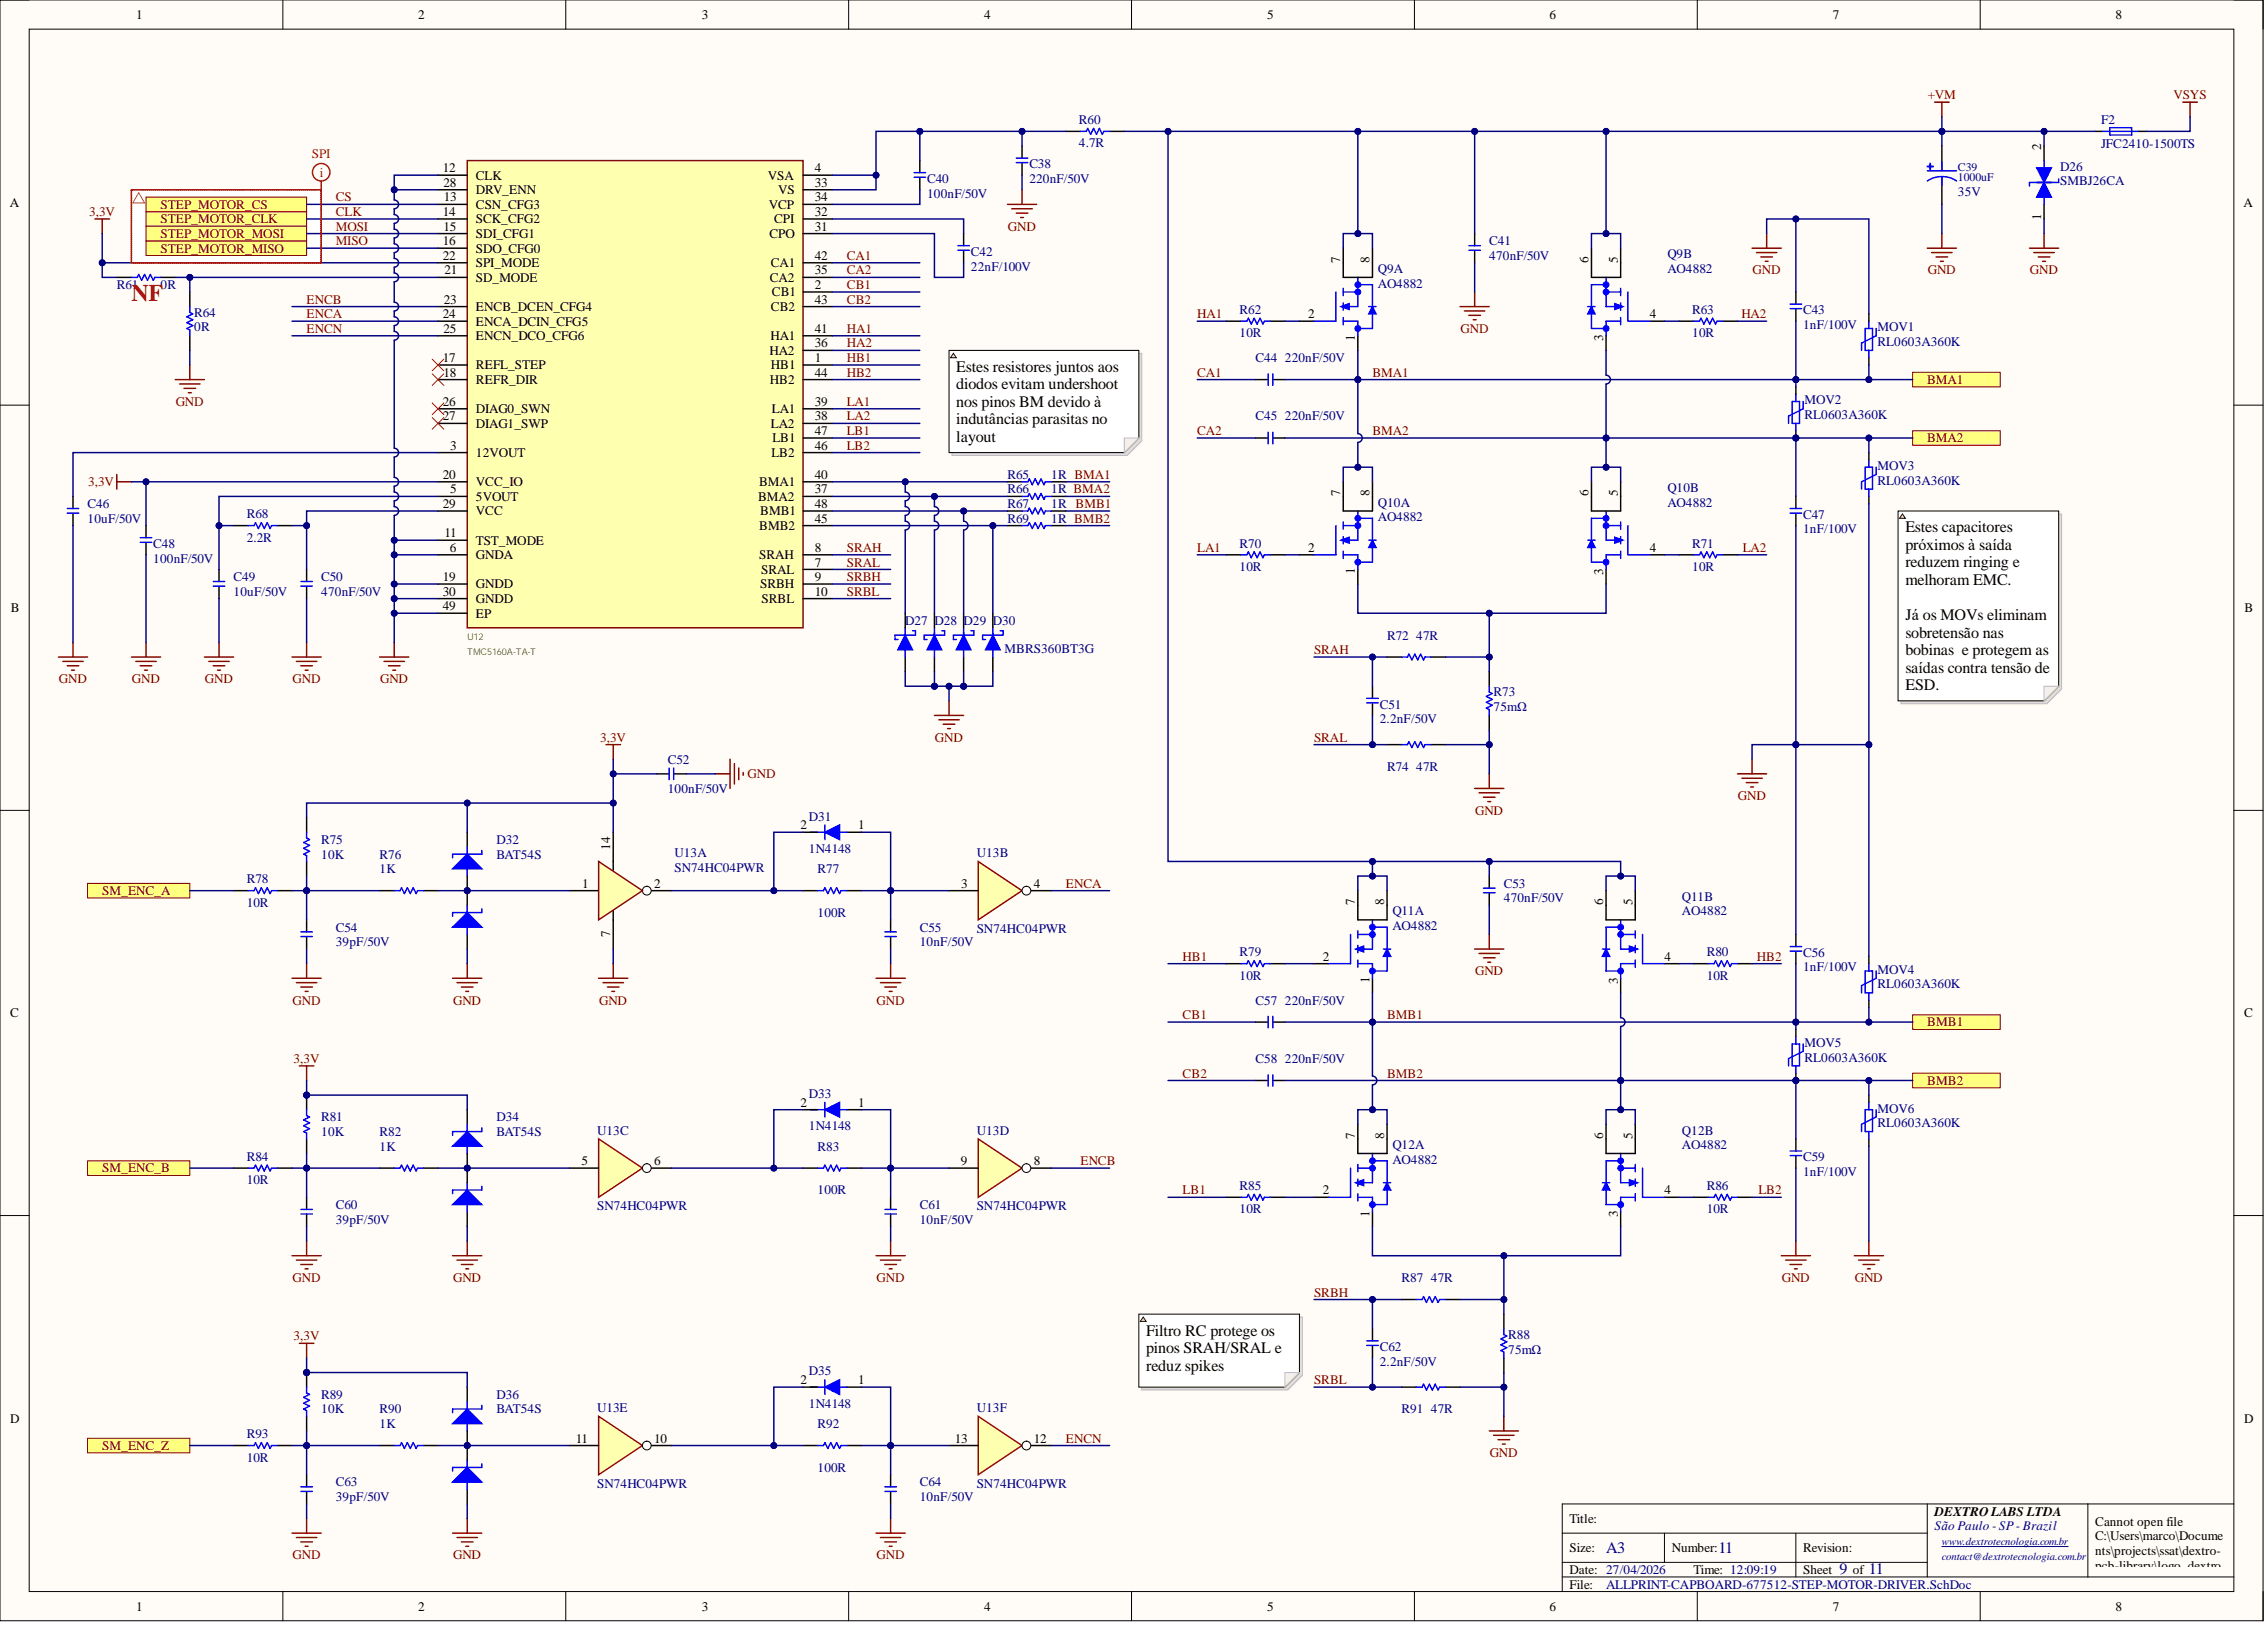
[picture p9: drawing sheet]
<svg xmlns="http://www.w3.org/2000/svg" width="393mm" height="282mm" viewBox="0 0 393 282" stroke-linecap="round" stroke-linejoin="round" font-family="sans-serif">
<defs><g id="words">
<text font-size="4.1" fill="#f00" x="22.8" y="52.3">NF</text>
<g font-size="2.8">
<text x="165.9" y="64.5">Estes resistores juntos aos</text>
<text x="165.9" y="67.5">diodos evitam undershoot</text>
<text x="165.9" y="70.6">nos pinos BM devido à</text>
<text x="165.9" y="73.6">indutâncias parasitas no</text>
<text x="165.9" y="76.7">layout</text>
<text x="330.6" y="92.4">Estes capacitores</text>
<text x="330.6" y="95.4">próximos à saída</text>
<text x="330.6" y="98.4">reduzem ringing e</text>
<text x="330.6" y="101.5">melhoram EMC.</text>
<text x="330.6" y="107.6">Já os MOVs eliminam</text>
<text x="330.6" y="110.6">sobretensão nas</text>
<text x="330.6" y="113.6">bobinas e protegem as</text>
<text x="330.6" y="116.7">saídas contra tensão de</text>
<text x="330.6" y="119.7">ESD.</text>
<text x="198.9" y="231.7">Filtro RC protege os</text>
<text x="198.9" y="234.7">pinos SRAH/SRAL e</text>
<text x="198.9" y="237.7">reduz spikes</text>
</g>
<g font-size="2.8" fill="#000080">
<text x="278.7" y="269.4">A3</text>
<text x="298.2" y="269.4">11</text>
<text x="319.2" y="272.9">9</text>
<text x="324.3" y="272.9">11</text>
</g>
<g font-size="2.3">
<text x="23.6" y="3.3">1</text>
<text x="72.5" y="3.3">2</text>
<text x="121.8" y="3.3">3</text>
<text x="170.7" y="3.3">4</text>
<text x="219.9" y="3.3">5</text>
<text x="268.9" y="3.3">6</text>
<text x="318" y="3.3">7</text>
<text x="367.1" y="3.3">8</text>
<text x="76.8" y="29.9">12</text>
<text x="141.4" y="29.9">4</text>
<text x="354.2" y="26" transform="rotate(-90 354.2 26)">2</text>
<text x="1.7" y="35.9">A</text>
<text x="76.9" y="32.4">28</text>
<text x="77" y="34.9">13</text>
<text x="82.6" y="31.1">CLK</text>
<text x="82.6" y="33.7">DRV_ENN</text>
<text x="133.3" y="31.1">VSA</text>
<text x="135" y="33.7">VS</text>
<text x="141.4" y="32.4">33</text>
<text x="141.4" y="34.9">34</text>
<text x="389.3" y="35.9">A</text>
<text x="76.8" y="37.5">14</text>
<text x="76.9" y="40">15</text>
<text x="82.6" y="36.2">CSN_CFG3</text>
<text x="82.6" y="38.7">SCK_CFG2</text>
<text x="82.6" y="41.3">SDI_CFG1</text>
<text x="133.4" y="36.2">VCP</text>
<text x="133.5" y="41.3">CPO</text>
<text x="134.4" y="38.7">CPI</text>
<text x="141.4" y="40">31</text>
<text x="141.4" y="37.5">32</text>
<text x="354.2" y="38.2" transform="rotate(-90 354.2 38.2)">1</text>
<text x="76.8" y="42.5">16</text>
<text x="76.8" y="45.1">22</text>
<text x="77.1" y="47.6">21</text>
<text x="82.6" y="43.8">SDO_CFG0</text>
<text x="82.6" y="46.3">SPI_MODE</text>
<text x="133.8" y="46.3">CA1</text>
<text x="141.4" y="47.6">35</text>
<text x="141.4" y="45.1">42</text>
<text x="232.6" y="45.6" transform="rotate(-90 232.6 45.6)">7</text>
<text x="237.6" y="45.6" transform="rotate(-90 237.6 45.6)">8</text>
<text x="275.6" y="45.6" transform="rotate(-90 275.6 45.6)">6</text>
<text x="280.7" y="45.6" transform="rotate(-90 280.7 45.6)">5</text>
<text x="77" y="52.7">23</text>
<text x="82.6" y="48.9">SD_MODE</text>
<text x="82.6" y="53.9">ENCB_DCEN_CFG4</text>
<text x="133.6" y="48.9">CA2</text>
<text x="133.8" y="53.9">CB2</text>
<text x="133.9" y="51.4">CB1</text>
<text x="141.4" y="50.1">2</text>
<text x="141.4" y="52.7">43</text>
<text x="76.8" y="55.2">24</text>
<text x="76.9" y="57.7">25</text>
<text x="82.6" y="56.5">ENCA_DCIN_CFG5</text>
<text x="82.6" y="59">ENCN_DCO_CFG6</text>
<text x="133.7" y="59">HA1</text>
<text x="141.4" y="57.7">41</text>
<text x="227" y="55.2">2</text>
<text x="235.1" y="59.1" transform="rotate(-90 235.1 59.1)">1</text>
<text x="278.2" y="59.2" transform="rotate(-90 278.2 59.2)">3</text>
<text x="286.3" y="55.2">4</text>
<text x="76.8" y="62.8">17</text>
<text x="76.9" y="65.3">18</text>
<text x="82.6" y="64.1">REFL_STEP</text>
<text x="133.5" y="61.5">HA2</text>
<text x="133.8" y="64.1">HB1</text>
<text x="141.4" y="62.8">1</text>
<text x="141.4" y="60.3">36</text>
<text x="141.4" y="65.3">44</text>
<text x="76.8" y="70.4">26</text>
<text x="82.6" y="66.6">REFR_DIR</text>
<text x="82.6" y="71.7">DIAG0_SWN</text>
<text x="133.6" y="66.6">HB2</text>
<text x="133.9" y="71.7">LA1</text>
<text x="141.4" y="70.4">39</text>
<text x="76.8" y="72.9">27</text>
<text x="82.6" y="74.2">DIAG1_SWP</text>
<text x="133.8" y="74.2">LA2</text>
<text x="134" y="76.7">LB1</text>
<text x="141.4" y="72.9">38</text>
<text x="141.4" y="75.5">47</text>
<text x="76.8" y="83.1">20</text>
<text x="78.1" y="78">3</text>
<text x="82.6" y="79.3">12VOUT</text>
<text x="133.8" y="79.3">LB2</text>
<text x="141.4" y="83.1">40</text>
<text x="141.4" y="78">46</text>
<text x="76.8" y="88.1">29</text>
<text x="78.1" y="85.6">5</text>
<text x="82.6" y="86.9">5VOUT</text>
<text x="82.6" y="84.3">VCC_IO</text>
<text x="82.6" y="89.4">VCC</text>
<text x="131.6" y="86.9">BMA2</text>
<text x="131.7" y="84.3">BMA1</text>
<text x="131.9" y="89.4">BMB1</text>
<text x="141.4" y="85.6">37</text>
<text x="141.4" y="88.1">48</text>
<text x="232.6" y="86.1" transform="rotate(-90 232.6 86.1)">7</text>
<text x="237.6" y="86.1" transform="rotate(-90 237.6 86.1)">8</text>
<text x="275.6" y="86.1" transform="rotate(-90 275.6 86.1)">6</text>
<text x="280.7" y="86.1" transform="rotate(-90 280.7 86.1)">5</text>
<text x="77.1" y="93.2">11</text>
<text x="78" y="95.7">6</text>
<text x="82.6" y="94.5">TST_MODE</text>
<text x="131.7" y="91.9">BMB2</text>
<text x="141.4" y="95.7">8</text>
<text x="141.4" y="90.7">45</text>
<text x="227" y="95.7">2</text>
<text x="286.3" y="95.7">4</text>
<text x="76.8" y="100.8">19</text>
<text x="82.6" y="97">GNDA</text>
<text x="131.7" y="97">SRAH</text>
<text x="132.1" y="99.5">SRAL</text>
<text x="141.4" y="98.3">7</text>
<text x="141.4" y="100.8">9</text>
<text x="235.1" y="99.6" transform="rotate(-90 235.1 99.6)">1</text>
<text x="278.2" y="99.7" transform="rotate(-90 278.2 99.7)">3</text>
<text x="1.9" y="106.2">B</text>
<text x="76.8" y="103.3">30</text>
<text x="76.8" y="105.9">49</text>
<text x="82.6" y="102.1">GNDD</text>
<text x="82.6" y="104.6">GNDD</text>
<text x="82.6" y="107.1">EP</text>
<text x="131.9" y="102.1">SRBH</text>
<text x="132.2" y="104.6">SRBL</text>
<text x="141.4" y="103.3">10</text>
<text x="389.5" y="106.2">B</text>
<text x="138.9" y="143.9">2</text>
<text x="148.9" y="143.9">1</text>
<text x="105.9" y="147.4" transform="rotate(-90 105.9 147.4)">14</text>
<text x="101" y="154">1</text>
<text x="113.5" y="154">2</text>
<text x="166.8" y="154">3</text>
<text x="179.4" y="154">4</text>
<text x="235.1" y="157" transform="rotate(-90 235.1 157)">7</text>
<text x="240.2" y="157" transform="rotate(-90 240.2 157)">8</text>
<text x="278.2" y="157" transform="rotate(-90 278.2 157)">6</text>
<text x="283.2" y="157" transform="rotate(-90 283.2 157)">5</text>
<text x="105.9" y="162.6" transform="rotate(-90 105.9 162.6)">7</text>
<text x="229.5" y="166.7">2</text>
<text x="288.8" y="166.7">4</text>
<text x="237.6" y="170.5" transform="rotate(-90 237.6 170.5)">1</text>
<text x="280.7" y="170.6" transform="rotate(-90 280.7 170.6)">3</text>
<text x="1.8" y="176.4">C</text>
<text x="389.4" y="176.4">C</text>
<text x="138.9" y="192">2</text>
<text x="148.9" y="192">1</text>
<text x="235.1" y="197.6" transform="rotate(-90 235.1 197.6)">7</text>
<text x="240.2" y="197.6" transform="rotate(-90 240.2 197.6)">8</text>
<text x="278.2" y="197.6" transform="rotate(-90 278.2 197.6)">6</text>
<text x="283.2" y="197.6" transform="rotate(-90 283.2 197.6)">5</text>
<text x="100.9" y="202.1">5</text>
<text x="113.5" y="202.1">6</text>
<text x="166.7" y="202.1">9</text>
<text x="179.4" y="202.1">8</text>
<text x="229.5" y="207.2">2</text>
<text x="288.8" y="207.2">4</text>
<text x="237.6" y="211.1" transform="rotate(-90 237.6 211.1)">1</text>
<text x="280.7" y="211.1" transform="rotate(-90 280.7 211.1)">3</text>
<text x="138.9" y="240.1">2</text>
<text x="148.9" y="240.1">1</text>
<text x="1.8" y="246.8">D</text>
<text x="99.9" y="250.2">11</text>
<text x="113.5" y="250.2">10</text>
<text x="165.7" y="250.2">13</text>
<text x="179.4" y="250.2">12</text>
<text x="389.4" y="246.8">D</text>
<text x="335.7" y="262.9">DEXTRO LABS LTDA</text>
<text x="272.3" y="264.2">Title:</text>
<text x="272.3" y="269.2">Size:</text>
<text x="290.1" y="269.2">Number:</text>
<text x="312.9" y="269.2">Revision:</text>
<text x="363.5" y="264.7">Cannot open file</text>
<text x="363.5" y="267.2">C:\Users\marco\Docume</text>
<text x="363.5" y="269.7">nts\projects\ssat\dextro-</text>
<text x="272.3" y="273">Date: 27/04/2026</text>
<text x="272.3" y="275.6">File:</text>
<text x="293.9" y="273">Time: 12:09:19</text>
<text x="312.9" y="273">Sheet</text>
<text x="321.5" y="273">of</text>
<text x="363.5" y="272.3">pcb-library\logo_dextro</text>
<text x="363.5" y="274.8">_labs.png</text>
<text x="23.6" y="279.4">1</text>
<text x="72.5" y="279.4">2</text>
<text x="121.8" y="279.4">3</text>
<text x="170.7" y="279.4">4</text>
<text x="219.9" y="279.4">5</text>
<text x="268.9" y="279.4">6</text>
<text x="318" y="279.4">7</text>
<text x="367.1" y="279.4">8</text>
</g>
<g font-size="2.3" fill="#800000">
<text x="334.5" y="17.2">+VM</text>
<text x="377.1" y="17.2">VSYS</text>
<text x="58.3" y="34.9">CS</text>
<text x="15.5" y="37.5">3,3V</text>
<text x="27.9" y="38.7">STEP_MOTOR_CLK</text>
<text x="27.9" y="41.3">STEP_MOTOR_MOSI</text>
<text x="27.9" y="36.2">STEP_MOTOR_CS</text>
<text x="58.3" y="37.5">CLK</text>
<text x="58.3" y="40">MOSI</text>
<text x="174.9" y="40">GND</text>
<text x="27.9" y="43.8">STEP_MOTOR_MISO</text>
<text x="58.3" y="42.5">MISO</text>
<text x="146.9" y="45.1">CA1</text>
<text x="146.9" y="47.6">CA2</text>
<text x="304.1" y="47.6">GND</text>
<text x="334.5" y="47.6">GND</text>
<text x="352.2" y="47.6">GND</text>
<text x="53.2" y="52.7">ENCB</text>
<text x="146.9" y="50.1">CB1</text>
<text x="146.9" y="52.7">CB2</text>
<text x="53.2" y="57.7">ENCN</text>
<text x="53.2" y="55.2">ENCA</text>
<text x="146.9" y="57.7">HA1</text>
<text x="207.7" y="55.2">HA1</text>
<text x="253.4" y="57.7">GND</text>
<text x="302.1" y="55.2">HA2</text>
<text x="146.9" y="60.3">HA2</text>
<text x="146.9" y="62.8">HB1</text>
<text x="146.9" y="65.3">HB2</text>
<text x="207.7" y="65.3">CA1</text>
<text x="238.1" y="65.3">BMA1</text>
<text x="30.5" y="70.4">GND</text>
<text x="146.9" y="70.4">LA1</text>
<text x="334.4" y="66.6">BMA1</text>
<text x="146.9" y="72.9">LA2</text>
<text x="146.9" y="75.5">LB1</text>
<text x="207.7" y="75.5">CA2</text>
<text x="238.1" y="75.5">BMA2</text>
<text x="334.4" y="76.7">BMA2</text>
<text x="146.9" y="78">LB2</text>
<text x="15.3" y="84.3">3,3V</text>
<text x="146.9" y="95.7">SRAH</text>
<text x="207.7" y="95.7">LA1</text>
<text x="302.4" y="95.7">LA2</text>
<text x="146.9" y="98.3">SRAL</text>
<text x="146.9" y="100.8">SRBH</text>
<text x="146.9" y="103.3">SRBL</text>
<text x="228" y="113.5">SRAH</text>
<text x="10.2" y="118.5">GND</text>
<text x="22.9" y="118.5">GND</text>
<text x="35.6" y="118.5">GND</text>
<text x="50.8" y="118.5">GND</text>
<text x="66" y="118.5">GND</text>
<text x="104.1" y="128.7">3,3V</text>
<text x="162.2" y="128.7">GND</text>
<text x="228" y="128.7">SRAL</text>
<text x="129.7" y="135">GND</text>
<text x="256" y="141.3">GND</text>
<text x="301.6" y="138.8">GND</text>
<text x="17.7" y="155.3">SM_ENC_A</text>
<text x="184.9" y="154">ENCA</text>
<text x="205.2" y="166.7">HB1</text>
<text x="304.8" y="166.7">HB2</text>
<text x="256" y="169.2">GND</text>
<text x="50.8" y="174.2">GND</text>
<text x="78.6" y="174.2">GND</text>
<text x="104" y="174.2">GND</text>
<text x="152.1" y="174.2">GND</text>
<text x="205.2" y="176.8">CB1</text>
<text x="240.7" y="176.8">BMB1</text>
<text x="334.4" y="178">BMB1</text>
<text x="50.9" y="184.4">3,3V</text>
<text x="205.2" y="186.9">CB2</text>
<text x="240.7" y="186.9">BMB2</text>
<text x="334.4" y="188.2">BMB2</text>
<text x="17.7" y="203.4">SM_ENC_B</text>
<text x="187.5" y="202.1">ENCB</text>
<text x="205.2" y="207.2">LB1</text>
<text x="305.1" y="207.2">LB2</text>
<text x="50.8" y="222.4">GND</text>
<text x="78.6" y="222.4">GND</text>
<text x="152.1" y="222.4">GND</text>
<text x="228" y="224.9">SRBH</text>
<text x="309.2" y="222.4">GND</text>
<text x="321.8" y="222.4">GND</text>
<text x="50.9" y="232.5">3,3V</text>
<text x="228" y="240.1">SRBL</text>
<text x="17.7" y="251.5">SM_ENC_Z</text>
<text x="184.9" y="250.2">ENCN</text>
<text x="258.5" y="252.8">GND</text>
<text x="50.8" y="270.5">GND</text>
<text x="78.6" y="270.5">GND</text>
<text x="152.1" y="270.5">GND</text>
</g>
<g font-size="2.3" fill="#000080">
<text x="187.2" y="21.5">R60</text>
<text x="364.5" y="21.4">F2</text>
<text x="178.6" y="29.2">C38</text>
<text x="187.2" y="25.6">4.7R</text>
<text x="357.5" y="29.6">D26</text>
<text x="364.5" y="25.7">JFC2410-1500TS</text>
<text x="160.9" y="31.7">C40</text>
<text x="160.9" y="34.3">100nF/50V</text>
<text x="178.6" y="31.7">220nF/50V</text>
<text x="339.7" y="33.9">35V</text>
<text x="357.5" y="32.2">SMBJ26CA</text>
<text x="168.5" y="44.4">C42</text>
<text x="168.5" y="46.9">22nF/100V</text>
<text x="239.1" y="47.4">Q9A</text>
<text x="258.4" y="42.5">C41</text>
<text x="258.4" y="45.1">470nF/50V</text>
<text x="289.3" y="44.8">Q9B</text>
<text x="289.3" y="47.4">AO4882</text>
<text x="20.3" y="50.1">R61</text>
<text x="27.9" y="50.1">0R</text>
<text x="239.1" y="49.9">AO4882</text>
<text x="33.7" y="55">R64</text>
<text x="33.7" y="57.5">0R</text>
<text x="215.1" y="54.4">R62</text>
<text x="215.1" y="58.5">10R</text>
<text x="293.6" y="54.4">R63</text>
<text x="293.6" y="58.5">10R</text>
<text x="312.9" y="54.5">C43</text>
<text x="312.9" y="57.1">1nF/100V</text>
<text x="325.8" y="57.5">MOV1</text>
<text x="217.9" y="62.8">C44</text>
<text x="222.9" y="62.8">220nF/50V</text>
<text x="325.8" y="60">RL0603A360K</text>
<text x="313.1" y="70.1">MOV2</text>
<text x="217.9" y="72.9">C45</text>
<text x="222.9" y="72.9">220nF/50V</text>
<text x="313.1" y="72.7">RL0603A360K</text>
<text x="174.8" y="83.1">R65</text>
<text x="182.4" y="83.1">1R BMA1</text>
<text x="325.8" y="81.5">MOV3</text>
<text x="15.2" y="88.1">C46</text>
<text x="42.8" y="89.9">R68</text>
<text x="174.8" y="85.6">R66</text>
<text x="174.8" y="88.1">R67</text>
<text x="182.4" y="85.6">1R BMA2</text>
<text x="182.4" y="88.1">1R BMB1</text>
<text x="239.1" y="87.9">Q10A</text>
<text x="289.3" y="85.3">Q10B</text>
<text x="289.3" y="87.9">AO4882</text>
<text x="312.9" y="90">C47</text>
<text x="325.8" y="84.1">RL0603A360K</text>
<text x="15.2" y="90.7">10uF/50V</text>
<text x="26.6" y="95.1">C48</text>
<text x="42.8" y="94">2.2R</text>
<text x="174.8" y="90.7">R69</text>
<text x="182.4" y="90.7">1R BMB2</text>
<text x="215.1" y="95">R70</text>
<text x="239.1" y="90.4">AO4882</text>
<text x="293.6" y="95">R71</text>
<text x="312.9" y="92.5">1nF/100V</text>
<text x="26.6" y="97.6">100nF/50V</text>
<text x="40.5" y="100.8">C49</text>
<text x="55.7" y="100.8">C50</text>
<text x="215.1" y="99">10R</text>
<text x="293.6" y="99">10R</text>
<text x="40.5" y="103.3">10uF/50V</text>
<text x="55.7" y="103.3">470nF/50V</text>
<text x="157.1" y="108.4">D27</text>
<text x="162.1" y="108.4">D28</text>
<text x="167.2" y="108.4">D29</text>
<text x="172.3" y="108.4">D30</text>
<text x="174.3" y="113.2">MBRS360BT3G</text>
<text x="240.7" y="110.9">R72</text>
<text x="245.7" y="110.9">47R</text>
<text x="239.4" y="122.9">C51</text>
<text x="239.4" y="125.4">2.2nF/50V</text>
<text x="259.2" y="120.8">R73</text>
<text x="259.2" y="123.3">75mΩ</text>
<text x="115.9" y="132.5">C52</text>
<text x="115.9" y="137.5">100nF/50V</text>
<text x="240.7" y="133.7">R74</text>
<text x="245.7" y="133.7">47R</text>
<text x="140.3" y="142.3">D31</text>
<text x="55.7" y="146.4">R75</text>
<text x="55.7" y="148.9">10K</text>
<text x="65.9" y="148.9">R76</text>
<text x="86.1" y="146.4">D32</text>
<text x="86.1" y="148.9">BAT54S</text>
<text x="117" y="148.7">U13A</text>
<text x="140.3" y="147.9">1N4148</text>
<text x="169.5" y="148.7">U13B</text>
<text x="42.8" y="153.2">R78</text>
<text x="65.9" y="151.5">1K</text>
<text x="117" y="151.2">SN74HC04PWR</text>
<text x="141.9" y="151.5">R77</text>
<text x="260.9" y="154">C53</text>
<text x="42.8" y="157.3">10R</text>
<text x="58.3" y="161.6">C54</text>
<text x="141.9" y="159.1">100R</text>
<text x="159.6" y="161.6">C55</text>
<text x="169.5" y="161.8">SN74HC04PWR</text>
<text x="241.6" y="158.8">Q11A</text>
<text x="241.6" y="161.3">AO4882</text>
<text x="260.9" y="156.5">470nF/50V</text>
<text x="291.8" y="156.3">Q11B</text>
<text x="291.8" y="158.8">AO4882</text>
<text x="58.3" y="164.1">39pF/50V</text>
<text x="159.6" y="164.1">10nF/50V</text>
<text x="215.1" y="165.9">R79</text>
<text x="296.1" y="165.9">R80</text>
<text x="312.9" y="166">C56</text>
<text x="215.1" y="169.9">10R</text>
<text x="296.1" y="169.9">10R</text>
<text x="312.9" y="168.5">1nF/100V</text>
<text x="325.8" y="168.9">MOV4</text>
<text x="325.8" y="171.5">RL0603A360K</text>
<text x="217.9" y="174.2">C57</text>
<text x="222.9" y="174.2">220nF/50V</text>
<text x="217.9" y="184.4">C58</text>
<text x="222.9" y="184.4">220nF/50V</text>
<text x="313.1" y="181.6">MOV5</text>
<text x="313.1" y="184.1">RL0603A360K</text>
<text x="140.3" y="190.5">D33</text>
<text x="55.7" y="194.5">R81</text>
<text x="55.7" y="197">10K</text>
<text x="65.9" y="197">R82</text>
<text x="86.1" y="194.5">D34</text>
<text x="86.1" y="197">BAT54S</text>
<text x="103.6" y="196.8">U13C</text>
<text x="140.3" y="196">1N4148</text>
<text x="169.5" y="196.8">U13D</text>
<text x="291.8" y="196.8">Q12B</text>
<text x="325.8" y="193">MOV6</text>
<text x="325.8" y="195.5">RL0603A360K</text>
<text x="42.8" y="201.4">R84</text>
<text x="65.9" y="199.6">1K</text>
<text x="141.9" y="199.6">R83</text>
<text x="241.6" y="199.3">Q12A</text>
<text x="241.6" y="201.9">AO4882</text>
<text x="291.8" y="199.3">AO4882</text>
<text x="312.9" y="201.4">C59</text>
<text x="312.9" y="204">1nF/100V</text>
<text x="42.8" y="205.4">10R</text>
<text x="58.3" y="209.7">C60</text>
<text x="103.6" y="210">SN74HC04PWR</text>
<text x="141.9" y="207.2">100R</text>
<text x="159.6" y="209.7">C61</text>
<text x="169.5" y="210">SN74HC04PWR</text>
<text x="215.1" y="206.4">R85</text>
<text x="296.1" y="206.4">R86</text>
<text x="58.3" y="212.2">39pF/50V</text>
<text x="159.6" y="212.2">10nF/50V</text>
<text x="215.1" y="210.5">10R</text>
<text x="296.1" y="210.5">10R</text>
<text x="243.2" y="222.4">R87</text>
<text x="248.3" y="222.4">47R</text>
<text x="261.7" y="232.3">R88</text>
<text x="140.3" y="238.6">D35</text>
<text x="239.4" y="234.4">C62</text>
<text x="239.4" y="236.9">2.2nF/50V</text>
<text x="261.7" y="234.8">75mΩ</text>
<text x="55.7" y="242.6">R89</text>
<text x="55.7" y="245.2">10K</text>
<text x="65.9" y="245.2">R90</text>
<text x="86.1" y="242.6">D36</text>
<text x="86.1" y="245.2">BAT54S</text>
<text x="103.6" y="244.9">U13E</text>
<text x="140.3" y="244.2">1N4148</text>
<text x="169.5" y="244.9">U13F</text>
<text x="243.2" y="245.2">R91</text>
<text x="248.3" y="245.2">47R</text>
<text x="42.8" y="249.5">R93</text>
<text x="65.9" y="247.7">1K</text>
<text x="141.9" y="247.7">R92</text>
<text x="42.8" y="253.5">10R</text>
<text x="58.3" y="257.8">C63</text>
<text x="141.9" y="255.3">100R</text>
<text x="159.6" y="257.8">C64</text>
<text x="58.3" y="260.4">39pF/50V</text>
<text x="103.6" y="258.1">SN74HC04PWR</text>
<text x="159.6" y="260.4">10nF/50V</text>
<text x="169.5" y="258.1">SN74HC04PWR</text>
<text x="335.7" y="265.4">São Paulo - SP- Brazil</text>
<text x="278.7" y="275.6">ALLPRINT-CAPBOARD-677512-STEP-MOTOR-DRIVER.SchDoc</text>
</g>
<g font-size="2.3" fill="#f00">
<text x="54.1" y="27.3">SPI</text>
<text x="55.5" y="30.6">i</text>
</g>
<g font-size="2" fill="#000080">
<text x="339.7" y="29.7">C39</text>
<text x="339.7" y="31.5">1000uF</text>
</g>
<g font-size="1.9" fill="#000080">
<text x="336.9" y="268">www.dextrotecnologia.com.br</text>
<text x="336.9" y="270.6">contact@dextrotecnologia.com.br</text>
</g>
<g font-size="1.6" fill="#0f0">
<text x="81.1" y="111.1">U12</text>
<text x="81.1" y="113.6">TMC5160A-TA-T</text>
</g>
</g></defs>
<path d="M0 0h392.7v281.1h-392.7z" fill-rule="evenodd" fill="#fffcf8"/>
<path d="M0 0h392.7v281.1h-392.7z" fill="none" stroke="#000" stroke-width=".17"/>
<path d="M5.1 5.1h382.5v271h-382.5z" fill-rule="evenodd" fill="#fffcf8"/>
<g fill="none" stroke="#000" stroke-width=".17">
<path d="M0 0h5.1M49.1 0v5.1M98.2 0v5.1M147.2 0v5.1M196.3 0v5.1M245.4 0v5.1M294.5 0v5.1M343.6 0v5.1M387.6 0h5.1v5.1M5.1 5.1h382.5v271h-382.5zM0 70.3h5.1M387.6 70.3h5.1"/>
<path d="M0 140.6h5.1M387.6 140.6h5.1M0 210.8h5.1M387.6 210.8h5.1M49.1 276.1v5M98.2 276.1v5M147.2 276.1v5M196.3 276.1v5M245.4 276.1v5M294.5 276.1v5M343.6 276.1v5M392.7 276.1v5"/>
</g>
<path d="M22.8 32.9h32.9v12.7h-32.9z" fill-rule="evenodd" fill="#fff"/>
<path d="M336.9 268.3h21.9" fill="none" stroke="#000080" stroke-width=".17"/>
<path d="M271.1 265.9h63.3M271.1 273.5h116.5M271.1 271h63.3M288.8 265.9v5.1M311.6 265.9v7.6M334.4 260.9v12.6M362.3 260.9v12.6M387.6 260.9h-116.5v15.2" fill="none" stroke="#000" stroke-width=".17"/>
<path d="M81.1 27.9h58.2v81h-58.2z" fill-rule="evenodd" fill="#ffffb0"/>
<path d="M81.1 27.9h58.2v81h-58.2z" fill="none" stroke="#800000" stroke-width=".25"/>
<g fill="none" stroke="#000" stroke-width=".25">
<path d="M76 30.4h5.1M76 35.4h5.1M76 38h5.1M76 32.9h5.1M139.3 30.4h5.1M139.3 35.4h5.1M139.3 38h5.1M139.3 32.9h5.1M76 40.5h5.1M76 43h5.1M76 48.1h5.1M76 45.6h5.1"/>
<path d="M76 53.2h5.1M76 55.7h5.1M76 58.2h5.1M139.3 50.6h5.1M139.3 40.5h5.1M139.3 48.1h5.1M139.3 45.6h5.1M139.3 53.2h5.1M139.3 58.2h5.1M225.5 55.7h2.5M233.1 43v2.6M235.6 58.2v2.6"/>
<path d="M76 63.3h5.1M76 78.5h5.1M76 65.8h5.1M76 70.9h5.1M76 73.4h5.1M139.3 63.3h5.1M139.3 78.5h5.1M139.3 65.8h5.1M139.3 70.9h5.1M139.3 73.4h5.1M139.3 60.8h5.1M139.3 76h5.1"/>
<path d="M76 86.1h5.1M76 96.2h5.1M76 93.7h5.1M76 83.6h5.1M76 88.6h5.1M139.3 86.1h5.1M139.3 96.2h5.1M139.3 98.8h5.1M139.3 83.6h5.1M139.3 88.6h5.1M139.3 91.2h5.1M76 101.3h5.1"/>
<path d="M76 103.8h5.1M76 106.4h5.1M139.3 101.3h5.1M139.3 103.8h5.1"/>
</g>
<path d="M231.8 50.6v5.1h-3.8M233.1 50.6h2.5M233.1 50v1.3M233.1 53.2h2.5" fill="none" stroke="#00f" stroke-width=".25"/>
<path d="M232.7 53.2l1.4-.5v1z" fill="#00f"/>
<path d="M232.7 53.2l1.4-.5v1zM233.1 52.5v1.3M233.1 55.1v1.2M233.1 55.7h2.5v2.5M235.6 48.1v5.1" fill="none" stroke="#00f" stroke-width=".25"/>
<circle cx="235.6" cy="50.6" r=".51" fill="#00f"/>
<circle cx="235.6" cy="50.6" r=".51" fill="none" stroke="#00f" stroke-width=".17"/>
<path d="M235.6 49.4h2.5v7.6h-2.5" fill="none" stroke="#00f" stroke-width=".25"/>
<path d="M238.1 53.2l.7 1.2h-1.3z" fill="#00f"/>
<path d="M237.5 53.2h1.3M238.1 53.2l.7 1.2h-1.3z" fill="none" stroke="#00f" stroke-width=".25"/>
<circle cx="235.6" cy="49.4" r=".51" fill="#00f"/>
<circle cx="235.6" cy="49.4" r=".51" fill="none" stroke="#00f" stroke-width=".17"/>
<circle cx="235.6" cy="57" r=".51" fill="#00f"/>
<circle cx="235.6" cy="57" r=".51" fill="none" stroke="#00f" stroke-width=".17"/>
<path d="M238.1 43v5.1h-5v-2.5M278.7 58.2v2.6M281.2 43v2.6M286.3 55.7h2.5" fill="none" stroke="#000" stroke-width=".25"/>
<path d="M278.7 50.6h2.5M278.7 53.2h2.5M281.2 50v1.3M282.5 50.6v5.1h3.8" fill="none" stroke="#00f" stroke-width=".25"/>
<path d="M280.2 52.7l1.4 .5-1.4 .5z" fill="#00f"/>
<path d="M278.7 48.1v5.1M280.2 52.7l1.4 .5-1.4 .5zM281.2 52.5v1.3M281.2 55.1v1.2M281.2 55.7h-2.5v2.5" fill="none" stroke="#00f" stroke-width=".25"/>
<circle cx="278.7" cy="50.6" r=".51" fill="#00f"/>
<circle cx="278.7" cy="50.6" r=".51" fill="none" stroke="#00f" stroke-width=".17"/>
<path d="M278.7 49.4h-2.6v7.6h2.6" fill="none" stroke="#00f" stroke-width=".25"/>
<path d="M276.1 53.2l.7 1.2h-1.3z" fill="#00f"/>
<path d="M275.5 53.2h1.3M276.1 53.2l.7 1.2h-1.3z" fill="none" stroke="#00f" stroke-width=".25"/>
<circle cx="278.7" cy="49.4" r=".51" fill="#00f"/>
<circle cx="278.7" cy="49.4" r=".51" fill="none" stroke="#00f" stroke-width=".17"/>
<circle cx="278.7" cy="57" r=".51" fill="#00f"/>
<circle cx="278.7" cy="57" r=".51" fill="none" stroke="#00f" stroke-width=".17"/>
<path d="M276.1 43v5.1h5.1v-2.5M225.5 96.2h2.5M233.1 83.6v2.5M235.6 98.8v2.5" fill="none" stroke="#000" stroke-width=".25"/>
<path d="M231.8 91.2v5h-3.8M233.1 91.2h2.5M233.1 90.5v1.3M233.1 93.7h2.5" fill="none" stroke="#00f" stroke-width=".25"/>
<path d="M232.7 93.7l1.4-.5v1z" fill="#00f"/>
<path d="M232.7 93.7l1.4-.5v1zM233.1 93.1v1.2M233.1 95.6v1.3M233.1 96.2h2.5v2.6M235.6 88.6v5.1" fill="none" stroke="#00f" stroke-width=".25"/>
<circle cx="235.6" cy="91.2" r=".51" fill="#00f"/>
<circle cx="235.6" cy="91.2" r=".51" fill="none" stroke="#00f" stroke-width=".17"/>
<path d="M235.6 89.9h2.5v7.6h-2.5" fill="none" stroke="#00f" stroke-width=".25"/>
<path d="M238.1 93.7l.7 1.3h-1.3z" fill="#00f"/>
<path d="M237.5 93.7h1.3M238.1 93.7l.7 1.3h-1.3z" fill="none" stroke="#00f" stroke-width=".25"/>
<circle cx="235.6" cy="89.9" r=".51" fill="#00f"/>
<circle cx="235.6" cy="89.9" r=".51" fill="none" stroke="#00f" stroke-width=".17"/>
<circle cx="235.6" cy="97.5" r=".51" fill="#00f"/>
<circle cx="235.6" cy="97.5" r=".51" fill="none" stroke="#00f" stroke-width=".17"/>
<path d="M238.1 83.6v5h-5v-2.5M278.7 98.8v2.5M281.2 83.6v2.5M286.3 96.2h2.5" fill="none" stroke="#000" stroke-width=".25"/>
<path d="M278.7 91.2h2.5M278.7 93.7h2.5M281.2 90.5v1.3M282.5 91.2v5h3.8" fill="none" stroke="#00f" stroke-width=".25"/>
<path d="M280.2 93.2l1.4 .5-1.4 .5z" fill="#00f"/>
<path d="M278.7 88.6v5.1M280.2 93.2l1.4 .5-1.4 .5zM281.2 93.1v1.2M281.2 95.6v1.3M281.2 96.2h-2.5v2.6" fill="none" stroke="#00f" stroke-width=".25"/>
<circle cx="278.7" cy="91.2" r=".51" fill="#00f"/>
<circle cx="278.7" cy="91.2" r=".51" fill="none" stroke="#00f" stroke-width=".17"/>
<path d="M278.7 89.9h-2.6v7.6h2.6" fill="none" stroke="#00f" stroke-width=".25"/>
<path d="M276.1 93.7l.7 1.3h-1.3z" fill="#00f"/>
<path d="M275.5 93.7h1.3M276.1 93.7l.7 1.3h-1.3z" fill="none" stroke="#00f" stroke-width=".25"/>
<circle cx="278.7" cy="89.9" r=".51" fill="#00f"/>
<circle cx="278.7" cy="89.9" r=".51" fill="none" stroke="#00f" stroke-width=".17"/>
<circle cx="278.7" cy="97.5" r=".51" fill="#00f"/>
<circle cx="278.7" cy="97.5" r=".51" fill="none" stroke="#00f" stroke-width=".17"/>
<g fill="none" stroke="#000" stroke-width=".25">
<path d="M255.9 40.5v2.1M255.9 43.5v2.1M217.9 65.8h2.1M217.9 76h2.1M220.8 65.8h2.1M220.8 76h2.1M276.1 83.6v5h5.1v-2.5M240.7 114h2.5M248.3 114h2.5M240.7 129.2h2.5M248.3 129.2h2.5M235.6 154.5v2.5"/>
<path d="M228 167.2h2.5M238.1 169.7v2.5"/>
</g>
<path d="M254.9 43.4h2M254.9 42.6h2M220 64.9v1.9M220 75v2M220.8 64.9v1.9M220.8 75v2M243.2 114h1l.3-.5 .5 1 .5-1 .5 1 .5-1 .5 1 .3-.5h1M243.2 129.2h1l.3-.5 .5 1 .5-1 .5 1 .5-1 .5 1 .3-.5h1M234.3 162.1v5.1h-3.8M235.6 162.1h2.5M235.6 161.5v1.2M235.6 164.6h2.5" fill="none" stroke="#00f" stroke-width=".25"/>
<path d="M253.3 53.2h5.1M254.1 53.9h3.5M254.9 54.7h2M255.6 55.5h.5M255.9 50.6v2.6M255.9 136.8h5M256.6 137.5h3.6M257.4 138.3h2M258.1 139h.6M258.4 134.2v2.6" fill="none" stroke="#800000" stroke-width=".25"/>
<path d="M235.2 164.6l1.4-.5v1z" fill="#00f"/>
<path d="M238.1 159.6v5M235.2 164.6l1.4-.5v1zM235.6 164v1.3M235.6 166.5v1.3M235.6 167.2h2.5v2.5" fill="none" stroke="#00f" stroke-width=".25"/>
<circle cx="238.1" cy="162.1" r=".51" fill="#00f"/>
<circle cx="238.1" cy="162.1" r=".51" fill="none" stroke="#00f" stroke-width=".17"/>
<path d="M238.1 160.8h2.6v7.6h-2.6" fill="none" stroke="#00f" stroke-width=".25"/>
<path d="M240.7 164.6l.6 1.3h-1.3z" fill="#00f"/>
<path d="M240 164.6h1.3M240.7 164.6l.6 1.3h-1.3z" fill="none" stroke="#00f" stroke-width=".25"/>
<circle cx="238.1" cy="160.8" r=".51" fill="#00f"/>
<circle cx="238.1" cy="160.8" r=".51" fill="none" stroke="#00f" stroke-width=".17"/>
<circle cx="238.1" cy="168.4" r=".51" fill="#00f"/>
<circle cx="238.1" cy="168.4" r=".51" fill="none" stroke="#00f" stroke-width=".17"/>
<path d="M240.7 154.5v5.1h-5.1v-2.6M283.7 154.5v2.5M281.2 169.7v2.5M288.8 167.2h2.5" fill="none" stroke="#000" stroke-width=".25"/>
<path d="M281.2 162.1h2.5M281.2 164.6h2.5M283.7 161.5v1.2M285 162.1v5.1h3.8" fill="none" stroke="#00f" stroke-width=".25"/>
<path d="M282.7 164.1l1.4 .5-1.4 .5z" fill="#00f"/>
<path d="M281.2 159.6v5M282.7 164.1l1.4 .5-1.4 .5zM283.7 164v1.3M283.7 166.5v1.3M283.7 167.2h-2.5v2.5" fill="none" stroke="#00f" stroke-width=".25"/>
<circle cx="281.2" cy="162.1" r=".51" fill="#00f"/>
<circle cx="281.2" cy="162.1" r=".51" fill="none" stroke="#00f" stroke-width=".17"/>
<path d="M281.2 160.8h-2.5v7.6h2.5" fill="none" stroke="#00f" stroke-width=".25"/>
<path d="M278.7 164.6l.6 1.3h-1.3z" fill="#00f"/>
<path d="M278 164.6h1.3M278.7 164.6l.6 1.3h-1.3z" fill="none" stroke="#00f" stroke-width=".25"/>
<circle cx="281.2" cy="160.8" r=".51" fill="#00f"/>
<circle cx="281.2" cy="160.8" r=".51" fill="none" stroke="#00f" stroke-width=".17"/>
<circle cx="281.2" cy="168.4" r=".51" fill="#00f"/>
<circle cx="281.2" cy="168.4" r=".51" fill="none" stroke="#00f" stroke-width=".17"/>
<path d="M278.7 154.5v5.1h5v-2.6M235.6 195v2.6M228 207.7h2.5M238.1 210.2v2.5" fill="none" stroke="#000" stroke-width=".25"/>
<path d="M234.3 202.6v5.1h-3.8M235.6 202.6h2.5M235.6 202v1.2M235.6 205.1h2.5" fill="none" stroke="#00f" stroke-width=".25"/>
<path d="M235.2 205.1l1.4-.5v1.1z" fill="#00f"/>
<path d="M235.2 205.1l1.4-.5v1.1zM235.6 204.5v1.3M235.6 207v1.3M235.6 207.7h2.5v2.5M238.1 200.1v5" fill="none" stroke="#00f" stroke-width=".25"/>
<circle cx="238.1" cy="202.6" r=".51" fill="#00f"/>
<circle cx="238.1" cy="202.6" r=".51" fill="none" stroke="#00f" stroke-width=".17"/>
<path d="M238.1 201.4h2.6v7.5h-2.6" fill="none" stroke="#00f" stroke-width=".25"/>
<path d="M240.7 205.1l.6 1.3h-1.3z" fill="#00f"/>
<path d="M240 205.1h1.3M240.7 205.1l.6 1.3h-1.3z" fill="none" stroke="#00f" stroke-width=".25"/>
<circle cx="238.1" cy="201.4" r=".51" fill="#00f"/>
<circle cx="238.1" cy="201.4" r=".51" fill="none" stroke="#00f" stroke-width=".17"/>
<circle cx="238.1" cy="208.9" r=".51" fill="#00f"/>
<circle cx="238.1" cy="208.9" r=".51" fill="none" stroke="#00f" stroke-width=".17"/>
<path d="M240.7 195v5.1h-5.1v-2.5M283.7 195v2.6M281.2 210.2v2.5M288.8 207.7h2.5" fill="none" stroke="#000" stroke-width=".25"/>
<path d="M281.2 202.6h2.5M281.2 205.1h2.5M283.7 202v1.2M285 202.6v5.1h3.8" fill="none" stroke="#00f" stroke-width=".25"/>
<path d="M282.7 204.6l1.4 .5-1.4 .6z" fill="#00f"/>
<path d="M281.2 200.1v5M282.7 204.6l1.4 .5-1.4 .6zM283.7 204.5v1.3M283.7 207v1.3M283.7 207.7h-2.5v2.5" fill="none" stroke="#00f" stroke-width=".25"/>
<circle cx="281.2" cy="202.6" r=".51" fill="#00f"/>
<circle cx="281.2" cy="202.6" r=".51" fill="none" stroke="#00f" stroke-width=".17"/>
<path d="M281.2 201.4h-2.5v7.5h2.5" fill="none" stroke="#00f" stroke-width=".25"/>
<path d="M278.7 205.1l.6 1.3h-1.3z" fill="#00f"/>
<path d="M278 205.1h1.3M278.7 205.1l.6 1.3h-1.3z" fill="none" stroke="#00f" stroke-width=".25"/>
<circle cx="281.2" cy="201.4" r=".51" fill="#00f"/>
<circle cx="281.2" cy="201.4" r=".51" fill="none" stroke="#00f" stroke-width=".17"/>
<circle cx="281.2" cy="208.9" r=".51" fill="#00f"/>
<circle cx="281.2" cy="208.9" r=".51" fill="none" stroke="#00f" stroke-width=".17"/>
<g fill="none" stroke="#000" stroke-width=".25">
<path d="M159.6 27.9v2M159.6 30.8v2.1M258.4 152v2.1M258.4 154.9v2.1M217.9 177.3h2.1M220.8 177.3h2.1M217.9 187.4h2.1M220.8 187.4h2.1M278.7 195v5.1h5v-2.5M243.2 225.4h2.5M250.8 225.4h2.5M243.2 240.6h2.5"/>
<path d="M250.8 240.6h2.5"/>
</g>
<path d="M158.6 30.7h2M158.6 29.9h2M257.4 154.9h2M257.4 154.1h2M220 176.3v2M220.8 176.3v2M220 186.4v2M220.8 186.4v2M245.7 225.4h1l.3-.5 .5 1 .5-1 .5 1 .5-1 .5 1 .3-.5h1M245.7 240.6h1l.3-.5 .5 1 .5-1 .5 1 .5-1 .5 1 .3-.5h1" fill="none" stroke="#00f" stroke-width=".25"/>
<g fill="none" stroke="#800000" stroke-width=".25">
<path d="M65.9 114h5M66.6 114.7h3.6M67.4 115.5h2M68.1 116.2h.6M68.4 111.4v2.6M255.9 164.6h5M256.6 165.4h3.6M257.4 166.1h2M258.1 166.9h.6M258.4 162.1v2.5M258.4 248.2h5.1M259.2 249h3.5"/>
<path d="M259.9 249.7h2M260.7 250.5h.5M260.9 245.7v2.5"/>
</g>
<path d="M331.9 64.6h15.2v2.5h-15.2z" fill-rule="evenodd" fill="#ffff80"/>
<path d="M331.9 64.6h15.2v2.5h-15.2z" fill="none" stroke="#800000" stroke-width=".17"/>
<path d="M331.9 74.7h15.2v2.5h-15.2z" fill-rule="evenodd" fill="#ffff80"/>
<path d="M331.9 74.7h15.2v2.5h-15.2z" fill="none" stroke="#800000" stroke-width=".17"/>
<path d="M331.9 176h15.2v2.6h-15.2z" fill-rule="evenodd" fill="#ffff80"/>
<path d="M331.9 176h15.2v2.6h-15.2z" fill="none" stroke="#800000" stroke-width=".17"/>
<path d="M331.9 186.2h15.2v2.5h-15.2z" fill-rule="evenodd" fill="#ffff80"/>
<path d="M331.9 186.2h15.2v2.5h-15.2z" fill="none" stroke="#800000" stroke-width=".17"/>
<path d="M25.3 36.7h27.9v2.5h-27.9z" fill-rule="evenodd" fill="#ffff80"/>
<path d="M25.3 36.7h27.9v2.5h-27.9z" fill="none" stroke="#800000" stroke-width=".17"/>
<path d="M25.3 41.8h27.9v2.5h-27.9z" fill-rule="evenodd" fill="#ffff80"/>
<path d="M25.3 41.8h27.9v2.5h-27.9z" fill="none" stroke="#800000" stroke-width=".17"/>
<path d="M25.3 39.2h27.9v2.6h-27.9z" fill-rule="evenodd" fill="#ffff80"/>
<path d="M25.3 39.2h27.9v2.6h-27.9z" fill="none" stroke="#800000" stroke-width=".17"/>
<path d="M25.3 34.2h27.9v2.5h-27.9z" fill-rule="evenodd" fill="#ffff80"/>
<path d="M25.3 34.2h27.9v2.5h-27.9z" fill="none" stroke="#800000" stroke-width=".17"/>
<g fill="none" stroke="#000" stroke-width=".25">
<path d="M177.3 25.3v2.1M177.3 28.3v2.1M184.9 22.8h2.6M192.5 22.8h2.6M20.3 48.1h2.5M27.9 48.1h2.5M32.9 50.6v2.6M32.9 58.2v2.6M167.2 40.5v2.1M167.2 43.5v2.1M212.8 55.7h2.5M220.4 55.7h2.5"/>
<path d="M291.3 55.7h2.6M298.9 55.7h2.6M311.6 50.6v2.1M311.6 53.6v2.1M12.7 86.1v2.1M12.7 89.1v2.1M25.3 91.2v2.1M25.3 94.1v2.1M38 98.8v2.1M40.5 91.2h2.6M48.1 91.2h2.6M53.2 98.8v2.1"/>
<path d="M174.8 91.2h2.5M174.8 83.6h2.5M174.8 86.1h2.5M174.8 88.6h2.5M182.4 91.2h2.5M182.4 83.6h2.5M182.4 86.1h2.5M182.4 88.6h2.5M212.8 96.2h2.5M220.4 96.2h2.5M291.3 96.2h2.6M298.9 96.2h2.6"/>
<path d="M311.6 86.1v2.1M311.6 89.1v2.1M38 101.7v2.1M53.2 101.7v2.1M172.3 114v2.5M238.1 119v2.1M238.1 122v2.1M212.8 167.2h2.5M220.4 167.2h2.5M293.9 167.2h2.5M301.5 167.2h2.5M212.8 207.7h2.5"/>
<path d="M220.4 207.7h2.5M293.9 207.7h2.5M301.5 207.7h2.5M238.1 230.5v2.1M238.1 233.5v2"/>
</g>
<g fill="none" stroke="#00f" stroke-width=".25">
<path d="M176.3 28.2h2M176.3 27.4h2M187.5 22.8h1l.2-.5 .5 1 .5-1 .6 1 .5-1 .5 1 .2-.5h1M22.8 48.1h1l.3-.5 .5 1 .5-1 .5 1 .5-1 .5 1 .3-.5h1M32.9 53.2v1l.5 .2-1 .6 1 .5-1 .5 1 .5-1 .5 .5 .2v1M166.2 43.4h2M166.2 42.6h2M215.3 55.7h1l.3-.5 .5 1 .5-1 .5 1 .5-1 .5 1 .3-.5h1M293.9 55.7h1l.2-.5 .5 1 .5-1 .6 1 .5-1 .5 1 .2-.5h1M310.6 53.5h2M310.6 52.7h2M11.7 89h2"/>
<path d="M11.7 88.2h2M24.3 94.1h2M24.3 93.3h2M43.1 91.2h1l.2-.5 .5 1 .5-1 .6 1 .5-1 .5 1 .2-.5h1M177.3 91.2h1l.3-.5 .5 1 .5-1 .5 1 .5-1 .5 1 .3-.5h1M177.3 83.6h1l.3-.5 .5 1 .5-1 .5 1 .5-1 .5 1 .3-.5h1M177.3 86.1h1l.3-.5 .5 1 .5-1 .5 1 .5-1 .5 1 .3-.5h1M177.3 88.6h1l.3-.5 .5 1 .5-1 .5 1 .5-1 .5 1 .3-.5h1M215.3 96.2h1l.3-.5 .5 1 .5-1 .5 1 .5-1 .5 1 .3-.5h1M293.9 96.2h1l.2-.5 .5 1 .5-1 .6 1 .5-1 .5 1 .2-.5h1M310.6 89h2M310.6 88.2h2"/>
<path d="M37 101.7h2M37 100.9h2M52.2 101.7h2M52.2 100.9h2M172.3 108.9v1.3M172.3 112.7v1.3M237.1 121.9h2M237.1 121.1h2M215.3 167.2h1l.3-.5 .5 1 .5-1 .5 1 .5-1 .5 1 .3-.5h1M296.4 167.2h1l.3-.5 .5 1 .5-1 .5 1 .5-1 .5 1 .3-.5h1M215.3 207.7h1l.3-.5 .5 1 .5-1 .5 1 .5-1 .5 1 .3-.5h1M296.4 207.7h1l.3-.5 .5 1 .5-1 .5 1 .5-1 .5 1 .3-.5h1"/>
<path d="M237.1 233.4h2M237.1 232.6h2"/>
</g>
<g fill="none" stroke="#800000" stroke-width=".25">
<path d="M335.7 17.7h2.5M336.9 17.7v2.6M378.7 17.7h2.6M380 17.7v2.6M16.5 38h2.5M17.7 38v2.5M174.8 35.4h5.1M175.6 36.2h3.5M176.3 37h2M177.1 37.7h.5M177.3 32.9v2.5M334.4 43h5.1"/>
<path d="M335.2 43.8h3.5M335.9 44.6h2M336.7 45.3h.5M336.9 40.5v2.5M30.4 65.8h5.1M31.2 66.6h3.5M31.9 67.4h2M32.7 68.1h.5M32.9 63.3v2.5M20.3 82.3v2.5M20.3 83.6h2.5M10.1 114h5.1"/>
<path d="M10.9 114.7h3.5M11.7 115.5h2M12.4 116.2h.5M12.7 111.4v2.6M22.8 114h5.1M23.6 114.7h3.5M24.3 115.5h2M25.1 116.2h.5M25.3 111.4v2.6M35.5 114h5M36.2 114.7h3.6M37 115.5h2"/>
<path d="M37.7 116.2h.6M38 111.4v2.6M50.7 114h5M51.4 114.7h3.6M52.2 115.5h2M52.9 116.2h.6M53.2 111.4v2.6M301.5 134.2h5M302.2 135h3.6M303 135.7h2M303.7 136.5h.6M304 131.7v2.5"/>
</g>
<path d="M75 69.9l2 2M75 72.4l2 2.1M75 62.3l2 2M75 64.8l2 2.1M77 69.9l-2 2M77 72.4l-2 2.1M77 62.3l-2 2M77 64.8l-2 2.1" fill="none" stroke="#f00" stroke-width=".17"/>
<path d="M172.3 110.2v2.5h-1.3z" fill="#00f"/>
<path d="M172.3 110.2v2.5h-1.3z" fill="none" stroke="#00f" stroke-width=".25"/>
<path d="M172.3 110.2l1.2 2.5h-1.2z" fill="#00f"/>
<path d="M167.2 108.9v1.3M167.2 112.7v1.3M172.3 110.2l1.2 2.5h-1.2zM173.5 109.4h.5v.8h-3.5v.7h.5" fill="none" stroke="#00f" stroke-width=".25"/>
<path d="M167.2 114v2.5M172.3 106.4v2.5" fill="none" stroke="#000" stroke-width=".25"/>
<path d="M167.2 110.2v2.5h-1.3z" fill="#00f"/>
<path d="M167.2 110.2v2.5h-1.3z" fill="none" stroke="#00f" stroke-width=".25"/>
<path d="M167.2 110.2l1.3 2.5h-1.3z" fill="#00f"/>
<path d="M162.1 108.9v1.3M162.1 112.7v1.3M167.2 110.2l1.3 2.5h-1.3zM168.5 109.4h.5v.8h-3.6v.7h.5" fill="none" stroke="#00f" stroke-width=".25"/>
<path d="M162.1 114v2.5M167.2 106.4v2.5" fill="none" stroke="#000" stroke-width=".25"/>
<path d="M162.1 110.2v2.5h-1.2z" fill="#00f"/>
<path d="M162.1 110.2v2.5h-1.2z" fill="none" stroke="#00f" stroke-width=".25"/>
<path d="M162.1 110.2l1.3 2.5h-1.3z" fill="#00f"/>
<path d="M157.1 108.9v1.3M157.1 112.7v1.3M162.1 110.2l1.3 2.5h-1.3zM163.4 109.4h.5v.8h-3.5v.7h.5" fill="none" stroke="#00f" stroke-width=".25"/>
<path d="M157.1 114v2.5M162.1 106.4v2.5" fill="none" stroke="#000" stroke-width=".25"/>
<path d="M157.1 110.2v2.5h-1.3z" fill="#00f"/>
<path d="M157.1 110.2v2.5h-1.3z" fill="none" stroke="#00f" stroke-width=".25"/>
<path d="M157.1 110.2l1.2 2.5h-1.2z" fill="#00f"/>
<path d="M357.2 31v.7h-2.5v1.2M157.1 110.2l1.2 2.5h-1.2zM158.3 109.4h.5v.8h-3.5v.7h.5" fill="none" stroke="#00f" stroke-width=".25"/>
<path d="M354.7 25.3v2.6M354.7 35.4v2.6M157.1 106.4v2.5" fill="none" stroke="#000" stroke-width=".25"/>
<path d="M352.1 43h5.1M352.9 43.8h3.5M353.7 44.6h2M354.4 45.3h.5M354.7 40.5v2.5M162.1 124.1h5.1M162.9 124.9h3.5M163.7 125.6h2M164.4 126.4h.5M164.7 121.6v2.5" fill="none" stroke="#800000" stroke-width=".25"/>
<path d="M353.4 29.1h2.5l-1.2 2.6z" fill="#00f"/>
<path d="M353.4 29.1h2.5l-1.2 2.6zM353.4 31.7h2.5M354 30.4h1.3" fill="none" stroke="#00f" stroke-width=".25"/>
<path d="M354.7 31.7l1.2 2.5h-2.5z" fill="#00f"/>
<path d="M354.7 31.7l1.2 2.5h-2.5zM354.7 27.9v7.5M355.9 31.7h-3.8v.6" fill="none" stroke="#00f" stroke-width=".25"/>
<circle cx="311.6" cy="76" r=".51" fill="#000080"/>
<circle cx="311.6" cy="76" r=".51" fill="none" stroke="#000080" stroke-width=".17"/>
<path d="M311.6 74.7v1.3" fill="none" stroke="#000" stroke-width=".25"/>
<circle cx="311.6" cy="76" r=".51" fill="#000080"/>
<circle cx="311.6" cy="76" r=".51" fill="none" stroke="#000080" stroke-width=".17"/>
<g fill="none" stroke="#00f" stroke-width=".25">
<path d="M323.6 57h1.3v3.8h-1.3zM324.3 55.7v1.3M325.5 57v1.2l-2.5 1.3v1.3M311 69.6h1.2v3.8h-1.2zM311.6 68.4v1.2M311.6 73.4v1.3M312.9 69.6v1.3l-2.6 1.3v1.2M324.3 60.8v1.2M324.3 79.8v1.2M323.6 81h1.3v3.8h-1.3zM324.3 84.8v1.3M325.5 81v1.3l-2.5 1.3v1.2"/>
<path d="M310.6 165h2M310.6 164.2h2M310.6 199.7h2M310.6 200.4h2"/>
</g>
<path d="M324.3 54.4v1.3M311.6 67.1v1.3M324.3 62v1.3M324.3 78.5v1.3M324.3 86.1v1.3M311.6 162.1v2.1M311.6 165.1v2.1M311.6 197.6v2.1M311.6 200.5v2.1" fill="none" stroke="#000" stroke-width=".25"/>
<path d="M304 43h5.1M304.8 43.8h3.5M305.5 44.6h2M306.3 45.3h.5M306.5 40.5v2.5" fill="none" stroke="#800000" stroke-width=".25"/>
<circle cx="311.6" cy="187.4" r=".51" fill="#000080"/>
<circle cx="311.6" cy="187.4" r=".51" fill="none" stroke="#000080" stroke-width=".17"/>
<path d="M311.6 186.2v1.2" fill="none" stroke="#000" stroke-width=".25"/>
<circle cx="311.6" cy="187.4" r=".51" fill="#000080"/>
<circle cx="311.6" cy="187.4" r=".51" fill="none" stroke="#000080" stroke-width=".17"/>
<g fill="none" stroke="#00f" stroke-width=".25">
<path d="M334.4 28.9h1zM334.4 29.6h5.1M334.9 28.4v1zM336.9 30.6a4.1 4.1 0 0 1 2.6 .8M336.9 30.6a4.1 4.1 0 0 0-2.5 .8M336.9 28.1v1.5M336.9 30.6v1.6M364.8 22.8h6.3M366.1 22.2h3.8v1.2h-3.8zM258.4 119v1l.5 .3-1 .5 1 .5-1 .5 1 .5-1 .5 .5 .3v1M311.6 179.8v1.3M323.6 168.4h1.3v3.8h-1.3z"/>
<path d="M324.3 167.2v1.2M324.3 172.2v1.3M325.5 168.4v1.3l-2.5 1.3v1.2M311 181.1h1.2v3.8h-1.2zM311.6 184.9v1.3M312.9 181.1v1.3l-2.6 1.2v1.3M323.6 192.5h1.3v3.8h-1.3zM324.3 191.2v1.3M324.3 196.3v1.3M325.5 192.5v1.3l-2.5 1.2v1.3M260.9 230.5v1l.5 .2-1 .6 1 .5-1 .5 1 .5-1 .5 .5 .2v1"/>
</g>
<g fill="none" stroke="#000" stroke-width=".25">
<path d="M336.9 25.3v4.3M336.9 30.6v4.8M363.5 22.8h1.3M371.1 22.8h1.3M258.4 116.5v2.5M258.4 124.1v2.5M98.8 154.5h5.1M111.5 154.5h5M311.6 178.6v1.2M324.3 165.9v1.3M324.3 173.5v1.3M324.3 190v1.2"/>
<path d="M324.3 197.6v1.2M260.9 227.9v2.6M260.9 235.5v2.6"/>
</g>
<path d="M309.1 217.8h5M309.8 218.6h3.6M310.6 219.3h2M311.6 215.3v2.5M321.7 217.8h5.1M322.5 218.6h3.5M323.3 219.3h2M324.3 215.3v2.5M311.3 220.1h.6M324 220.1h.5" fill="none" stroke="#800000" stroke-width=".25"/>
<circle cx="112.2" cy="154.5" r=".76" fill="#f8fcff"/>
<circle cx="112.2" cy="154.5" r=".76" fill="none" stroke="#000" stroke-width=".17"/>
<path d="M106.4 144.4v7.6M106.4 157v7.6" fill="none" stroke="#000" stroke-width=".25"/>
<path d="M103.9 149.4l7.6 5.1-7.6 5.1z" fill="#ffffb0"/>
<path d="M103.9 149.4l7.6 5.1-7.6 5.1z" fill="none" stroke="#980000" stroke-width=".25"/>
<path d="M53.2 141.8v2.6M53.2 149.4v2.6M53.2 159.6v2.1M65.9 154.5h2.5M73.5 154.5h2.5M53.2 162.5v2.1" fill="none" stroke="#000" stroke-width=".25"/>
<path d="M53.2 144.4v1l.5 .2-1 .5 1 .5-1 .5 1 .6-1 .5 .5 .2v1M68.4 154.5h1l.3-.5 .5 1 .5-1 .5 1 .5-1 .5 1 .3-.5h1M52.2 162.5h2M52.2 161.7h2" fill="none" stroke="#00f" stroke-width=".25"/>
<path d="M50.7 169.7h5M51.4 170.4h3.6M52.2 171.2h2M52.9 172h.6M53.2 167.2v2.5" fill="none" stroke="#800000" stroke-width=".25"/>
<circle cx="81.1" cy="154.5" r=".51" fill="#000080"/>
<circle cx="81.1" cy="154.5" r=".51" fill="none" stroke="#000080" stroke-width=".17"/>
<path d="M81.1 162.1v2.5" fill="none" stroke="#000" stroke-width=".25"/>
<path d="M81.1 157v1.3M81.1 160.8v1.3" fill="none" stroke="#00f" stroke-width=".25"/>
<path d="M78.5 160.8l2.6-2.5v2.5z" fill="#00f"/>
<path d="M78.5 160.8l2.6-2.5v2.5z" fill="none" stroke="#00f" stroke-width=".25"/>
<path d="M81.1 158.3l2.5 2.5h-2.5z" fill="#00f"/>
<path d="M81.1 158.3l2.5 2.5h-2.5zM81.1 146.9v1.3M81.1 150.7v1.3M83.6 157.7v.6h-5.1v.6" fill="none" stroke="#00f" stroke-width=".25"/>
<path d="M81.1 144.4v2.5" fill="none" stroke="#000" stroke-width=".25"/>
<path d="M78.5 150.7l2.6-2.5v2.5z" fill="#00f"/>
<path d="M78.5 150.7l2.6-2.5v2.5z" fill="none" stroke="#00f" stroke-width=".25"/>
<path d="M81.1 148.2l2.5 2.5h-2.5z" fill="#00f"/>
<path d="M81.1 148.2l2.5 2.5h-2.5zM83.6 147.5v.7h-5.1v.6" fill="none" stroke="#00f" stroke-width=".25"/>
<path d="M81.1 152v5" fill="none" stroke="#000" stroke-width=".25"/>
<circle cx="81.1" cy="154.5" r=".51" fill="#000080"/>
<circle cx="81.1" cy="154.5" r=".51" fill="none" stroke="#000080" stroke-width=".17"/>
<g fill="none" stroke="#800000" stroke-width=".25">
<path d="M78.5 169.7h5.1M79.3 170.4h3.5M80.1 171.2h2M80.8 172h.5M81.1 167.2v2.5M103.9 169.7h5M104.6 170.4h3.6M105.4 171.2h2M106.1 172h.6M106.4 167.2v2.5M152 169.7h5.1M152.8 170.4h3.5"/>
<path d="M153.5 171.2h2M154.3 172h.5M154.5 167.2v2.5"/>
</g>
<path d="M139.3 154.5h2.6M146.9 154.5h2.6M154.5 159.6v2.1M154.5 162.5v2.1" fill="none" stroke="#000" stroke-width=".25"/>
<path d="M141.9 154.5h1l.2-.5 .5 1 .5-1 .6 1 .5-1 .5 1 .2-.5h1M153.5 162.5h2M153.5 161.7h2" fill="none" stroke="#00f" stroke-width=".25"/>
<path d="M169.7 149.4l7.6 5.1-7.6 5.1z" fill="#ffffb0"/>
<path d="M169.7 149.4l7.6 5.1-7.6 5.1z" fill="none" stroke="#980000" stroke-width=".25"/>
<path d="M164.7 154.5h5M177.3 154.5h5.1" fill="none" stroke="#000" stroke-width=".25"/>
<circle cx="178.1" cy="154.5" r=".76" fill="#f8fcff"/>
<circle cx="178.1" cy="154.5" r=".76" fill="none" stroke="#000" stroke-width=".17"/>
<path d="M146.9 144.4h2.6" fill="none" stroke="#000" stroke-width=".25"/>
<path d="M143.1 144.4l2.6-1.3v2.5z" fill="#00f"/>
<path d="M140.6 144.4h2.5M143.1 144.4l2.6-1.3v2.5zM143.1 143.1v2.5M144.4 143.7v1.3M144.4 144.4h2.5" fill="none" stroke="#00f" stroke-width=".25"/>
<path d="M139.3 144.4h2.6" fill="none" stroke="#000" stroke-width=".25"/>
<path d="M103.9 197.6l7.6 5-7.6 5.1z" fill="#ffffb0"/>
<path d="M103.9 197.6l7.6 5-7.6 5.1z" fill="none" stroke="#980000" stroke-width=".25"/>
<path d="M98.8 202.6h5.1M111.5 202.6h5" fill="none" stroke="#000" stroke-width=".25"/>
<circle cx="112.2" cy="202.6" r=".76" fill="#f8fcff"/>
<circle cx="112.2" cy="202.6" r=".76" fill="none" stroke="#000" stroke-width=".17"/>
<path d="M53.2 207.7v2.1M53.2 210.7v2" fill="none" stroke="#000" stroke-width=".25"/>
<path d="M52.2 210.6h2M52.2 209.8h2" fill="none" stroke="#00f" stroke-width=".25"/>
<path d="M50.7 217.8h5M51.4 218.6h3.6M52.2 219.3h2M53.2 215.3v2.5M52.9 220.1h.6" fill="none" stroke="#800000" stroke-width=".25"/>
<circle cx="53.2" cy="190" r=".51" fill="#000080"/>
<circle cx="53.2" cy="190" r=".51" fill="none" stroke="#000080" stroke-width=".17"/>
<path d="M53.2 190v2.5" fill="none" stroke="#000" stroke-width=".25"/>
<circle cx="53.2" cy="190" r=".51" fill="#000080"/>
<circle cx="53.2" cy="190" r=".51" fill="none" stroke="#000080" stroke-width=".17"/>
<path d="M53.2 197.6v2.5M65.9 202.6h2.5M73.5 202.6h2.5" fill="none" stroke="#000" stroke-width=".25"/>
<path d="M53.2 192.5v1l.5 .3-1 .5 1 .5-1 .5 1 .5-1 .5 .5 .2v1.1M68.4 202.6h1l.3-.5 .5 1 .5-1 .5 1 .5-1 .5 1 .3-.5h1" fill="none" stroke="#00f" stroke-width=".25"/>
<path d="M51.9 184.9h2.6M53.2 184.9v2.5" fill="none" stroke="#800000" stroke-width=".25"/>
<circle cx="81.1" cy="202.6" r=".51" fill="#000080"/>
<circle cx="81.1" cy="202.6" r=".51" fill="none" stroke="#000080" stroke-width=".17"/>
<path d="M81.1 210.2v2.5" fill="none" stroke="#000" stroke-width=".25"/>
<path d="M81.1 205.1v1.3M81.1 208.9v1.3" fill="none" stroke="#00f" stroke-width=".25"/>
<path d="M78.5 208.9l2.6-2.5v2.5z" fill="#00f"/>
<path d="M78.5 208.9l2.6-2.5v2.5z" fill="none" stroke="#00f" stroke-width=".25"/>
<path d="M81.1 206.4l2.5 2.5h-2.5z" fill="#00f"/>
<path d="M81.1 195v1.3M81.1 198.8v1.3M81.1 206.4l2.5 2.5h-2.5zM83.6 205.8v.6h-5.1v.6" fill="none" stroke="#00f" stroke-width=".25"/>
<path d="M81.1 192.5v2.5" fill="none" stroke="#000" stroke-width=".25"/>
<path d="M78.5 198.8l2.6-2.5v2.5z" fill="#00f"/>
<path d="M78.5 198.8l2.6-2.5v2.5z" fill="none" stroke="#00f" stroke-width=".25"/>
<path d="M81.1 196.3l2.5 2.5h-2.5z" fill="#00f"/>
<path d="M81.1 196.3l2.5 2.5h-2.5zM83.6 195.7v.6h-5.1v.6" fill="none" stroke="#00f" stroke-width=".25"/>
<path d="M81.1 200.1v5" fill="none" stroke="#000" stroke-width=".25"/>
<circle cx="81.1" cy="202.6" r=".51" fill="#000080"/>
<circle cx="81.1" cy="202.6" r=".51" fill="none" stroke="#000080" stroke-width=".17"/>
<path d="M78.5 217.8h5.1M79.3 218.6h3.5M80.1 219.3h2M81.1 215.3v2.5M152 217.8h5.1M152.8 218.6h3.5M153.5 219.3h2M154.5 215.3v2.5M80.8 220.1h.5M154.3 220.1h.5" fill="none" stroke="#800000" stroke-width=".25"/>
<path d="M139.3 202.6h2.6M146.9 202.6h2.6M154.5 207.7v2.1M154.5 210.7v2" fill="none" stroke="#000" stroke-width=".25"/>
<path d="M141.9 202.6h1l.2-.5 .5 1 .5-1 .6 1 .5-1 .5 1 .2-.5h1M153.5 210.6h2M153.5 209.8h2" fill="none" stroke="#00f" stroke-width=".25"/>
<path d="M169.7 197.6l7.6 5-7.6 5.1z" fill="#ffffb0"/>
<path d="M169.7 197.6l7.6 5-7.6 5.1z" fill="none" stroke="#980000" stroke-width=".25"/>
<path d="M164.7 202.6h5M177.3 202.6h5.1" fill="none" stroke="#000" stroke-width=".25"/>
<circle cx="178.1" cy="202.6" r=".76" fill="#f8fcff"/>
<circle cx="178.1" cy="202.6" r=".76" fill="none" stroke="#000" stroke-width=".17"/>
<path d="M146.9 192.5h2.6" fill="none" stroke="#000" stroke-width=".25"/>
<path d="M143.1 192.5l2.6-1.3v2.6z" fill="#00f"/>
<path d="M140.6 192.5h2.5M143.1 192.5l2.6-1.3v2.6zM143.1 191.2v2.6M144.4 191.9v1.2M144.4 192.5h2.5" fill="none" stroke="#00f" stroke-width=".25"/>
<path d="M139.3 192.5h2.6" fill="none" stroke="#000" stroke-width=".25"/>
<path d="M103.9 245.7l7.6 5-7.6 5.1z" fill="#ffffb0"/>
<path d="M103.9 245.7l7.6 5-7.6 5.1z" fill="none" stroke="#980000" stroke-width=".25"/>
<path d="M98.8 250.7h5.1M111.5 250.7h5" fill="none" stroke="#000" stroke-width=".25"/>
<circle cx="112.2" cy="250.7" r=".76" fill="#f8fcff"/>
<circle cx="112.2" cy="250.7" r=".76" fill="none" stroke="#000" stroke-width=".17"/>
<path d="M53.2 255.8v2.1M53.2 258.8v2.1" fill="none" stroke="#000" stroke-width=".25"/>
<path d="M52.2 258.7h2M52.2 257.9h2" fill="none" stroke="#00f" stroke-width=".25"/>
<path d="M50.7 265.9h5M51.4 266.7h3.6M52.2 267.5h2M52.9 268.2h.6M53.2 263.4v2.5" fill="none" stroke="#800000" stroke-width=".25"/>
<circle cx="53.2" cy="238.1" r=".51" fill="#000080"/>
<circle cx="53.2" cy="238.1" r=".51" fill="none" stroke="#000080" stroke-width=".17"/>
<path d="M53.2 238.1v2.5" fill="none" stroke="#000" stroke-width=".25"/>
<circle cx="53.2" cy="238.1" r=".51" fill="#000080"/>
<circle cx="53.2" cy="238.1" r=".51" fill="none" stroke="#000080" stroke-width=".17"/>
<path d="M53.2 245.7v2.5M65.9 250.7h2.5M73.5 250.7h2.5" fill="none" stroke="#000" stroke-width=".25"/>
<path d="M53.2 240.6v1l.5 .3-1 .5 1 .5-1 .5 1 .5-1 .5 .5 .3v1M68.4 250.7h1l.3-.5 .5 1 .5-1 .5 1 .5-1 .5 1 .3-.5h1" fill="none" stroke="#00f" stroke-width=".25"/>
<path d="M51.9 233h2.6M53.2 233v2.5" fill="none" stroke="#800000" stroke-width=".25"/>
<circle cx="81.1" cy="250.7" r=".51" fill="#000080"/>
<circle cx="81.1" cy="250.7" r=".51" fill="none" stroke="#000080" stroke-width=".17"/>
<path d="M81.1 258.3v2.6" fill="none" stroke="#000" stroke-width=".25"/>
<path d="M81.1 253.3v1.2M81.1 257.1v1.2" fill="none" stroke="#00f" stroke-width=".25"/>
<path d="M78.5 257.1l2.6-2.6v2.6z" fill="#00f"/>
<path d="M78.5 257.1l2.6-2.6v2.6z" fill="none" stroke="#00f" stroke-width=".25"/>
<path d="M81.1 254.5l2.5 2.6h-2.5z" fill="#00f"/>
<path d="M81.1 254.5l2.5 2.6h-2.5zM81.1 243.1v1.3M81.1 246.9v1.3M83.6 253.9v.6h-5.1v.7" fill="none" stroke="#00f" stroke-width=".25"/>
<path d="M81.1 240.6v2.5" fill="none" stroke="#000" stroke-width=".25"/>
<path d="M78.5 246.9l2.6-2.5v2.5z" fill="#00f"/>
<path d="M78.5 246.9l2.6-2.5v2.5z" fill="none" stroke="#00f" stroke-width=".25"/>
<path d="M81.1 244.4l2.5 2.5h-2.5z" fill="#00f"/>
<path d="M81.1 244.4l2.5 2.5h-2.5zM83.6 243.8v.6h-5.1v.6" fill="none" stroke="#00f" stroke-width=".25"/>
<path d="M81.1 248.2v5.1" fill="none" stroke="#000" stroke-width=".25"/>
<circle cx="81.1" cy="250.7" r=".51" fill="#000080"/>
<circle cx="81.1" cy="250.7" r=".51" fill="none" stroke="#000080" stroke-width=".17"/>
<path d="M78.5 265.9h5.1M79.3 266.7h3.5M80.1 267.5h2M80.8 268.2h.5M81.1 263.4v2.5M152 265.9h5.1M152.8 266.7h3.5M153.5 267.5h2M154.3 268.2h.5M154.5 263.4v2.5" fill="none" stroke="#800000" stroke-width=".25"/>
<path d="M139.3 250.7h2.6M146.9 250.7h2.6M154.5 255.8v2.1M154.5 258.8v2.1" fill="none" stroke="#000" stroke-width=".25"/>
<path d="M141.9 250.7h1l.2-.5 .5 1 .5-1 .6 1 .5-1 .5 1 .2-.5h1M153.5 258.7h2M153.5 257.9h2" fill="none" stroke="#00f" stroke-width=".25"/>
<path d="M169.7 245.7l7.6 5-7.6 5.1z" fill="#ffffb0"/>
<path d="M169.7 245.7l7.6 5-7.6 5.1z" fill="none" stroke="#980000" stroke-width=".25"/>
<path d="M164.7 250.7h5M177.3 250.7h5.1" fill="none" stroke="#000" stroke-width=".25"/>
<circle cx="178.1" cy="250.7" r=".76" fill="#f8fcff"/>
<circle cx="178.1" cy="250.7" r=".76" fill="none" stroke="#000" stroke-width=".17"/>
<path d="M146.9 240.6h2.6" fill="none" stroke="#000" stroke-width=".25"/>
<path d="M143.1 240.6l2.6-1.3v2.6z" fill="#00f"/>
<path d="M143.1 239.3v2.6M144.4 240v1.2M140.6 240.6h2.5M143.1 240.6l2.6-1.3v2.6zM144.4 240.6h2.5" fill="none" stroke="#00f" stroke-width=".25"/>
<path d="M139.3 240.6h2.6" fill="none" stroke="#000" stroke-width=".25"/>
<path d="M15.2 153.2h17.7v2.6h-17.7z" fill-rule="evenodd" fill="#ffff80"/>
<path d="M15.2 153.2h17.7v2.6h-17.7z" fill="none" stroke="#800000" stroke-width=".17"/>
<path d="M15.2 201.4h17.7v2.5h-17.7z" fill-rule="evenodd" fill="#ffff80"/>
<path d="M15.2 201.4h17.7v2.5h-17.7z" fill="none" stroke="#800000" stroke-width=".17"/>
<path d="M15.2 249.5h17.7v2.5h-17.7z" fill-rule="evenodd" fill="#ffff80"/>
<path d="M15.2 249.5h17.7v2.5h-17.7z" fill="none" stroke="#800000" stroke-width=".17"/>
<path d="M114 134.2h2.1M117 134.2h2.1M40.5 154.5h2.6M48.1 154.5h2.6M40.5 202.6h2.6M48.1 202.6h2.6M40.5 250.7h2.6M48.1 250.7h2.6" fill="none" stroke="#000" stroke-width=".25"/>
<path d="M116.1 133.2v2M116.9 133.2v2M43.1 154.5h1l.2-.5 .5 1 .5-1 .6 1 .5-1 .5 1 .2-.5h1M43.1 202.6h1l.2-.5 .5 1 .5-1 .6 1 .5-1 .5 1 .2-.5h1M43.1 250.7h1l.2-.5 .5 1 .5-1 .6 1 .5-1 .5 1 .2-.5h1" fill="none" stroke="#00f" stroke-width=".25"/>
<path d="M105.1 129.2h2.6M106.4 129.2v2.5M124.1 134.2h2.6M126.7 131.7v5.1M127.4 132.5v3.5M128.2 133.2v2M128.9 134v.5" fill="none" stroke="#800000" stroke-width=".25"/>
<path d="M354.7 38v2.5M17.7 45.6v2.5h2.6M76 78.5h-63.3v7.6" fill="none" stroke="#000080" stroke-width=".25"/>
<circle cx="17.7" cy="45.6" r=".51" fill="#000080"/>
<circle cx="17.7" cy="45.6" r=".51" fill="none" stroke="#000080" stroke-width=".17"/>
<path d="M17.7 40.5v5.1h58.3" fill="none" stroke="#000080" stroke-width=".25"/>
<circle cx="17.7" cy="45.6" r=".51" fill="#000080"/>
<circle cx="17.7" cy="45.6" r=".51" fill="none" stroke="#000080" stroke-width=".17"/>
<path d="M22.8 83.6h2.5" fill="none" stroke="#000080" stroke-width=".25"/>
<circle cx="25.3" cy="83.6" r=".51" fill="#000080"/>
<circle cx="25.3" cy="83.6" r=".51" fill="none" stroke="#000080" stroke-width=".17"/>
<path d="M76 83.6h-50.7v7.6" fill="none" stroke="#000080" stroke-width=".25"/>
<circle cx="25.3" cy="83.6" r=".51" fill="#000080"/>
<circle cx="25.3" cy="83.6" r=".51" fill="none" stroke="#000080" stroke-width=".17"/>
<path d="M30.4 48.1h45.6" fill="none" stroke="#000080" stroke-width=".25"/>
<circle cx="32.9" cy="48.1" r=".51" fill="#000080"/>
<circle cx="32.9" cy="48.1" r=".51" fill="none" stroke="#000080" stroke-width=".17"/>
<path d="M38 91.2h2.5M32.9 154.5h7.6M32.9 202.6h7.6M32.9 250.7h7.6" fill="none" stroke="#000080" stroke-width=".25"/>
<circle cx="38" cy="91.2" r=".51" fill="#000080"/>
<circle cx="38" cy="91.2" r=".51" fill="none" stroke="#000080" stroke-width=".17"/>
<path d="M76 86.1h-38v12.7" fill="none" stroke="#000080" stroke-width=".25"/>
<circle cx="38" cy="91.2" r=".51" fill="#000080"/>
<circle cx="38" cy="91.2" r=".51" fill="none" stroke="#000080" stroke-width=".17"/>
<path d="M50.7 250.7h2.5v5.1" fill="none" stroke="#000080" stroke-width=".25"/>
<circle cx="53.2" cy="250.7" r=".51" fill="#000080"/>
<circle cx="53.2" cy="250.7" r=".51" fill="none" stroke="#000080" stroke-width=".17"/>
<path d="M50.7 202.6h2.5v5.1" fill="none" stroke="#000080" stroke-width=".25"/>
<circle cx="53.2" cy="202.6" r=".51" fill="#000080"/>
<circle cx="53.2" cy="202.6" r=".51" fill="none" stroke="#000080" stroke-width=".17"/>
<path d="M50.7 154.5h2.5v5.1" fill="none" stroke="#000080" stroke-width=".25"/>
<circle cx="53.2" cy="154.5" r=".51" fill="#000080"/>
<circle cx="53.2" cy="154.5" r=".51" fill="none" stroke="#000080" stroke-width=".17"/>
<path d="M50.7 91.2h2.5" fill="none" stroke="#000080" stroke-width=".25"/>
<circle cx="53.2" cy="91.2" r=".51" fill="#000080"/>
<circle cx="53.2" cy="91.2" r=".51" fill="none" stroke="#000080" stroke-width=".17"/>
<path d="M50.7 58.2h25.3M50.7 55.7h25.3M50.7 53.2h25.3M53.2 250.7h12.7" fill="none" stroke="#000080" stroke-width=".25"/>
<circle cx="53.2" cy="250.7" r=".51" fill="#000080"/>
<circle cx="53.2" cy="250.7" r=".51" fill="none" stroke="#000080" stroke-width=".17"/>
<path d="M53.2 238.1h27.9v2.5" fill="none" stroke="#000080" stroke-width=".25"/>
<circle cx="53.2" cy="238.1" r=".51" fill="#000080"/>
<circle cx="53.2" cy="238.1" r=".51" fill="none" stroke="#000080" stroke-width=".17"/>
<path d="M53.2 202.6h12.7" fill="none" stroke="#000080" stroke-width=".25"/>
<circle cx="53.2" cy="202.6" r=".51" fill="#000080"/>
<circle cx="53.2" cy="202.6" r=".51" fill="none" stroke="#000080" stroke-width=".17"/>
<path d="M53.2 190h27.9v2.5" fill="none" stroke="#000080" stroke-width=".25"/>
<circle cx="53.2" cy="190" r=".51" fill="#000080"/>
<circle cx="53.2" cy="190" r=".51" fill="none" stroke="#000080" stroke-width=".17"/>
<path d="M53.2 154.5h12.7" fill="none" stroke="#000080" stroke-width=".25"/>
<circle cx="53.2" cy="154.5" r=".51" fill="#000080"/>
<circle cx="53.2" cy="154.5" r=".51" fill="none" stroke="#000080" stroke-width=".17"/>
<path d="M53.2 141.8v-2.5h27.9v5.1" fill="none" stroke="#000080" stroke-width=".25"/>
<circle cx="81.1" cy="139.3" r=".51" fill="#000080"/>
<circle cx="81.1" cy="139.3" r=".51" fill="none" stroke="#000080" stroke-width=".17"/>
<path d="M76 88.6h-22.8v10.2" fill="none" stroke="#000080" stroke-width=".25"/>
<circle cx="53.2" cy="91.2" r=".51" fill="#000080"/>
<circle cx="53.2" cy="91.2" r=".51" fill="none" stroke="#000080" stroke-width=".17"/>
<path d="M53.2 38h22.8M53.2 35.4h22.8M53.2 43h22.8M53.2 40.5h22.8M68.4 106.4h7.6" fill="none" stroke="#000080" stroke-width=".25"/>
<circle cx="68.4" cy="106.4" r=".51" fill="#000080"/>
<circle cx="68.4" cy="106.4" r=".51" fill="none" stroke="#000080" stroke-width=".17"/>
<path d="M68.4 103.8h7.6" fill="none" stroke="#000080" stroke-width=".25"/>
<circle cx="68.4" cy="103.8" r=".51" fill="#000080"/>
<circle cx="68.4" cy="103.8" r=".51" fill="none" stroke="#000080" stroke-width=".17"/>
<path d="M76 101.3h-7.6v10.1" fill="none" stroke="#000080" stroke-width=".25"/>
<circle cx="68.4" cy="106.4" r=".51" fill="#000080"/>
<circle cx="68.4" cy="106.4" r=".51" fill="none" stroke="#000080" stroke-width=".17"/>
<circle cx="68.4" cy="103.8" r=".51" fill="#000080"/>
<circle cx="68.4" cy="103.8" r=".51" fill="none" stroke="#000080" stroke-width=".17"/>
<circle cx="68.4" cy="101.3" r=".51" fill="#000080"/>
<circle cx="68.4" cy="101.3" r=".51" fill="none" stroke="#000080" stroke-width=".17"/>
<path d="M68.4 96.2h7.6" fill="none" stroke="#000080" stroke-width=".25"/>
<circle cx="68.4" cy="96.2" r=".51" fill="#000080"/>
<circle cx="68.4" cy="96.2" r=".51" fill="none" stroke="#000080" stroke-width=".17"/>
<path d="M76 93.7h-7.6v7.6" fill="none" stroke="#000080" stroke-width=".25"/>
<circle cx="68.4" cy="93.7" r=".51" fill="#000080"/>
<circle cx="68.4" cy="93.7" r=".51" fill="none" stroke="#000080" stroke-width=".17"/>
<circle cx="68.4" cy="96.2" r=".51" fill="#000080"/>
<circle cx="68.4" cy="96.2" r=".51" fill="none" stroke="#000080" stroke-width=".17"/>
<circle cx="68.4" cy="101.3" r=".51" fill="#000080"/>
<circle cx="68.4" cy="101.3" r=".51" fill="none" stroke="#000080" stroke-width=".17"/>
<path d="M68.4 32.9h7.6" fill="none" stroke="#000080" stroke-width=".25"/>
<circle cx="68.4" cy="32.9" r=".51" fill="#000080"/>
<circle cx="68.4" cy="32.9" r=".51" fill="none" stroke="#000080" stroke-width=".17"/>
<path d="M76 30.4h-7.6v4.3a.76 .76 0 0 1 .8 .7 .76 .76 0 0 1-.8 .8v1a.76 .76 0 0 1 .8 .8 .76 .76 0 0 1-.8 .7v1.1a.76 .76 0 0 1 .8 .7 .76 .76 0 0 1-.8 .8v1a.76 .76 0 0 1 .8 .7 .76 .76 0 0 1-.8 .8v1a.76 .76 0 0 1 .8 .8 .76 .76 0 0 1-.8 .7v1.1a.76 .76 0 0 1 .8 .7 .76 .76 0 0 1-.8 .8v3.5a.76 .76 0 0 1 .8 .8 .76 .76 0 0 1-.8 .7v1.1a.76 .76 0 0 1 .8 .7 .76 .76 0 0 1-.8 .8v1a.76 .76 0 0 1 .8 .7 .76 .76 0 0 1-.8 .8v18.7a.76 .76 0 0 1 .8 .8 .76 .76 0 0 1-.8 .8v3.5a.76 .76 0 0 1 .8 .8 .76 .76 0 0 1-.8 .7v1a.76 .76 0 0 1 .8 .8 .76 .76 0 0 1-.8 .8v1a.76 .76 0 0 1 .8 .7 .76 .76 0 0 1-.8 .8v4.3" fill="none" stroke="#000080" stroke-width=".25"/>
<circle cx="68.4" cy="93.7" r=".51" fill="#000080"/>
<circle cx="68.4" cy="93.7" r=".51" fill="none" stroke="#000080" stroke-width=".17"/>
<circle cx="68.4" cy="32.9" r=".51" fill="#000080"/>
<circle cx="68.4" cy="32.9" r=".51" fill="none" stroke="#000080" stroke-width=".17"/>
<path d="M76 250.7h22.8" fill="none" stroke="#000080" stroke-width=".25"/>
<circle cx="81.1" cy="250.7" r=".51" fill="#000080"/>
<circle cx="81.1" cy="250.7" r=".51" fill="none" stroke="#000080" stroke-width=".17"/>
<path d="M76 202.6h22.8" fill="none" stroke="#000080" stroke-width=".25"/>
<circle cx="81.1" cy="202.6" r=".51" fill="#000080"/>
<circle cx="81.1" cy="202.6" r=".51" fill="none" stroke="#000080" stroke-width=".17"/>
<path d="M76 154.5h22.8" fill="none" stroke="#000080" stroke-width=".25"/>
<circle cx="81.1" cy="154.5" r=".51" fill="#000080"/>
<circle cx="81.1" cy="154.5" r=".51" fill="none" stroke="#000080" stroke-width=".17"/>
<path d="M81.1 139.3h25.3v5.1" fill="none" stroke="#000080" stroke-width=".25"/>
<circle cx="106.4" cy="139.3" r=".51" fill="#000080"/>
<circle cx="106.4" cy="139.3" r=".51" fill="none" stroke="#000080" stroke-width=".17"/>
<circle cx="81.1" cy="139.3" r=".51" fill="#000080"/>
<circle cx="81.1" cy="139.3" r=".51" fill="none" stroke="#000080" stroke-width=".17"/>
<path d="M116.5 250.7h22.8" fill="none" stroke="#000080" stroke-width=".25"/>
<circle cx="134.3" cy="250.7" r=".51" fill="#000080"/>
<circle cx="134.3" cy="250.7" r=".51" fill="none" stroke="#000080" stroke-width=".17"/>
<path d="M116.5 202.6h22.8" fill="none" stroke="#000080" stroke-width=".25"/>
<circle cx="134.3" cy="202.6" r=".51" fill="#000080"/>
<circle cx="134.3" cy="202.6" r=".51" fill="none" stroke="#000080" stroke-width=".17"/>
<path d="M116.5 154.5h22.8" fill="none" stroke="#000080" stroke-width=".25"/>
<circle cx="134.3" cy="154.5" r=".51" fill="#000080"/>
<circle cx="134.3" cy="154.5" r=".51" fill="none" stroke="#000080" stroke-width=".17"/>
<path d="M119.1 134.2h5M139.3 240.6h-5v10.1" fill="none" stroke="#000080" stroke-width=".25"/>
<circle cx="134.3" cy="250.7" r=".51" fill="#000080"/>
<circle cx="134.3" cy="250.7" r=".51" fill="none" stroke="#000080" stroke-width=".17"/>
<path d="M139.3 192.5h-5v10.1" fill="none" stroke="#000080" stroke-width=".25"/>
<circle cx="134.3" cy="202.6" r=".51" fill="#000080"/>
<circle cx="134.3" cy="202.6" r=".51" fill="none" stroke="#000080" stroke-width=".17"/>
<path d="M139.3 144.4h-5v10.1" fill="none" stroke="#000080" stroke-width=".25"/>
<circle cx="134.3" cy="154.5" r=".51" fill="#000080"/>
<circle cx="134.3" cy="154.5" r=".51" fill="none" stroke="#000080" stroke-width=".17"/>
<path d="M144.4 91.2h30.4M144.4 98.8h10.1M144.4 96.2h10.1M144.4 103.8h10.1M144.4 101.3h10.1" fill="none" stroke="#000080" stroke-width=".25"/>
<circle cx="172.3" cy="91.2" r=".51" fill="#000080"/>
<circle cx="172.3" cy="91.2" r=".51" fill="none" stroke="#000080" stroke-width=".17"/>
<path d="M144.4 88.6h30.4" fill="none" stroke="#000080" stroke-width=".25"/>
<circle cx="167.2" cy="88.6" r=".51" fill="#000080"/>
<circle cx="167.2" cy="88.6" r=".51" fill="none" stroke="#000080" stroke-width=".17"/>
<path d="M144.4 86.1h30.4" fill="none" stroke="#000080" stroke-width=".25"/>
<circle cx="162.1" cy="86.1" r=".51" fill="#000080"/>
<circle cx="162.1" cy="86.1" r=".51" fill="none" stroke="#000080" stroke-width=".17"/>
<path d="M144.4 83.6h30.4" fill="none" stroke="#000080" stroke-width=".25"/>
<circle cx="157.1" cy="83.6" r=".51" fill="#000080"/>
<circle cx="157.1" cy="83.6" r=".51" fill="none" stroke="#000080" stroke-width=".17"/>
<g fill="none" stroke="#000080" stroke-width=".25">
<path d="M144.4 38h22.8v2.5M159.6 32.9v2.5h-15.2M159.6 27.9v-5.1h-7.6v10.1h-7.6M144.4 40.5h17.7v7.6h5.1v-2.5M144.4 58.2h15.2M144.4 53.2h15.2M144.4 50.6h15.2M144.4 48.1h15.2M144.4 45.6h15.2M144.4 78.5h15.2M144.4 76h15.2M144.4 73.4h15.2"/>
<path d="M144.4 70.9h15.2M144.4 65.8h15.2M144.4 63.3h15.2M144.4 60.8h15.2"/>
</g>
<circle cx="152" cy="30.4" r=".51" fill="#000080"/>
<circle cx="152" cy="30.4" r=".51" fill="none" stroke="#000080" stroke-width=".17"/>
<circle cx="159.6" cy="22.8" r=".51" fill="#000080"/>
<circle cx="159.6" cy="22.8" r=".51" fill="none" stroke="#000080" stroke-width=".17"/>
<path d="M144.4 30.4h7.6" fill="none" stroke="#000080" stroke-width=".25"/>
<circle cx="152" cy="30.4" r=".51" fill="#000080"/>
<circle cx="152" cy="30.4" r=".51" fill="none" stroke="#000080" stroke-width=".17"/>
<path d="M149.5 250.7h5v5.1" fill="none" stroke="#000080" stroke-width=".25"/>
<circle cx="154.5" cy="250.7" r=".51" fill="#000080"/>
<circle cx="154.5" cy="250.7" r=".51" fill="none" stroke="#000080" stroke-width=".17"/>
<path d="M149.5 240.6h5v10.1" fill="none" stroke="#000080" stroke-width=".25"/>
<circle cx="154.5" cy="250.7" r=".51" fill="#000080"/>
<circle cx="154.5" cy="250.7" r=".51" fill="none" stroke="#000080" stroke-width=".17"/>
<path d="M149.5 202.6h5v5.1" fill="none" stroke="#000080" stroke-width=".25"/>
<circle cx="154.5" cy="202.6" r=".51" fill="#000080"/>
<circle cx="154.5" cy="202.6" r=".51" fill="none" stroke="#000080" stroke-width=".17"/>
<path d="M149.5 192.5h5v10.1" fill="none" stroke="#000080" stroke-width=".25"/>
<circle cx="154.5" cy="202.6" r=".51" fill="#000080"/>
<circle cx="154.5" cy="202.6" r=".51" fill="none" stroke="#000080" stroke-width=".17"/>
<path d="M149.5 154.5h5v5.1" fill="none" stroke="#000080" stroke-width=".25"/>
<circle cx="154.5" cy="154.5" r=".51" fill="#000080"/>
<circle cx="154.5" cy="154.5" r=".51" fill="none" stroke="#000080" stroke-width=".17"/>
<path d="M149.5 144.4h5v10.1" fill="none" stroke="#000080" stroke-width=".25"/>
<circle cx="154.5" cy="154.5" r=".51" fill="#000080"/>
<circle cx="154.5" cy="154.5" r=".51" fill="none" stroke="#000080" stroke-width=".17"/>
<path d="M154.5 250.7h10.2" fill="none" stroke="#000080" stroke-width=".25"/>
<circle cx="154.5" cy="250.7" r=".51" fill="#000080"/>
<circle cx="154.5" cy="250.7" r=".51" fill="none" stroke="#000080" stroke-width=".17"/>
<path d="M154.5 202.6h10.2" fill="none" stroke="#000080" stroke-width=".25"/>
<circle cx="154.5" cy="202.6" r=".51" fill="#000080"/>
<circle cx="154.5" cy="202.6" r=".51" fill="none" stroke="#000080" stroke-width=".17"/>
<path d="M154.5 154.5h10.2" fill="none" stroke="#000080" stroke-width=".25"/>
<circle cx="154.5" cy="154.5" r=".51" fill="#000080"/>
<circle cx="154.5" cy="154.5" r=".51" fill="none" stroke="#000080" stroke-width=".17"/>
<path d="M157.1 116.5v2.5h5" fill="none" stroke="#000080" stroke-width=".25"/>
<circle cx="162.1" cy="119" r=".51" fill="#000080"/>
<circle cx="162.1" cy="119" r=".51" fill="none" stroke="#000080" stroke-width=".17"/>
<path d="M159.6 22.8h17.7v2.5" fill="none" stroke="#000080" stroke-width=".25"/>
<circle cx="159.6" cy="22.8" r=".51" fill="#000080"/>
<circle cx="159.6" cy="22.8" r=".51" fill="none" stroke="#000080" stroke-width=".17"/>
<circle cx="177.3" cy="22.8" r=".51" fill="#000080"/>
<circle cx="177.3" cy="22.8" r=".51" fill="none" stroke="#000080" stroke-width=".17"/>
<path d="M162.1 119h2.6v2.6" fill="none" stroke="#000080" stroke-width=".25"/>
<circle cx="164.7" cy="119" r=".51" fill="#000080"/>
<circle cx="164.7" cy="119" r=".51" fill="none" stroke="#000080" stroke-width=".17"/>
<circle cx="162.1" cy="119" r=".51" fill="#000080"/>
<circle cx="162.1" cy="119" r=".51" fill="none" stroke="#000080" stroke-width=".17"/>
<path d="M164.7 119h2.5" fill="none" stroke="#000080" stroke-width=".25"/>
<circle cx="164.7" cy="119" r=".51" fill="#000080"/>
<circle cx="164.7" cy="119" r=".51" fill="none" stroke="#000080" stroke-width=".17"/>
<circle cx="167.2" cy="119" r=".51" fill="#000080"/>
<circle cx="167.2" cy="119" r=".51" fill="none" stroke="#000080" stroke-width=".17"/>
<path d="M172.3 116.5v2.5h-5.1" fill="none" stroke="#000080" stroke-width=".25"/>
<circle cx="167.2" cy="119" r=".51" fill="#000080"/>
<circle cx="167.2" cy="119" r=".51" fill="none" stroke="#000080" stroke-width=".17"/>
<path d="M177.3 22.8h7.6" fill="none" stroke="#000080" stroke-width=".25"/>
<circle cx="177.3" cy="22.8" r=".51" fill="#000080"/>
<circle cx="177.3" cy="22.8" r=".51" fill="none" stroke="#000080" stroke-width=".17"/>
<path d="M195.1 22.8h7.6M184.9 91.2h7.6M184.9 88.6h7.6M184.9 86.1h7.6M184.9 83.6h7.6M182.4 154.5h10.1M182.4 202.6h10.1M182.4 250.7h10.1" fill="none" stroke="#000080" stroke-width=".25"/>
<circle cx="202.7" cy="22.8" r=".51" fill="#000080"/>
<circle cx="202.7" cy="22.8" r=".51" fill="none" stroke="#000080" stroke-width=".17"/>
<path d="M235.6 22.8h-32.9v126.6h35.4M202.7 177.3h15.2M202.7 167.2h10.1M202.7 187.4h15.2M202.7 207.7h10.1" fill="none" stroke="#000080" stroke-width=".25"/>
<circle cx="238.1" cy="149.4" r=".51" fill="#000080"/>
<circle cx="238.1" cy="149.4" r=".51" fill="none" stroke="#000080" stroke-width=".17"/>
<circle cx="202.7" cy="22.8" r=".51" fill="#000080"/>
<circle cx="202.7" cy="22.8" r=".51" fill="none" stroke="#000080" stroke-width=".17"/>
<circle cx="235.6" cy="22.8" r=".51" fill="#000080"/>
<circle cx="235.6" cy="22.8" r=".51" fill="none" stroke="#000080" stroke-width=".17"/>
<path d="M207.7 55.7h5.1M207.7 76h10.2M207.7 65.8h10.2M207.7 96.2h5.1M222.9 187.4h58.3M222.9 207.7h5.1" fill="none" stroke="#000080" stroke-width=".25"/>
<circle cx="281.2" cy="187.4" r=".51" fill="#000080"/>
<circle cx="281.2" cy="187.4" r=".51" fill="none" stroke="#000080" stroke-width=".17"/>
<path d="M222.9 177.3h15.2" fill="none" stroke="#000080" stroke-width=".25"/>
<circle cx="238.1" cy="177.3" r=".51" fill="#000080"/>
<circle cx="238.1" cy="177.3" r=".51" fill="none" stroke="#000080" stroke-width=".17"/>
<path d="M222.9 76h55.8M222.9 96.2h2.6M222.9 167.2h5.1" fill="none" stroke="#000080" stroke-width=".25"/>
<circle cx="278.7" cy="76" r=".51" fill="#000080"/>
<circle cx="278.7" cy="76" r=".51" fill="none" stroke="#000080" stroke-width=".17"/>
<path d="M222.9 65.8h12.7" fill="none" stroke="#000080" stroke-width=".25"/>
<circle cx="235.6" cy="65.8" r=".51" fill="#000080"/>
<circle cx="235.6" cy="65.8" r=".51" fill="none" stroke="#000080" stroke-width=".17"/>
<path d="M222.9 55.7h2.6M228 240.6h15.2" fill="none" stroke="#000080" stroke-width=".25"/>
<circle cx="238.1" cy="240.6" r=".51" fill="#000080"/>
<circle cx="238.1" cy="240.6" r=".51" fill="none" stroke="#000080" stroke-width=".17"/>
<path d="M228 225.4h10.1" fill="none" stroke="#000080" stroke-width=".25"/>
<circle cx="238.1" cy="225.4" r=".51" fill="#000080"/>
<circle cx="238.1" cy="225.4" r=".51" fill="none" stroke="#000080" stroke-width=".17"/>
<path d="M228 129.2h12.7" fill="none" stroke="#000080" stroke-width=".25"/>
<circle cx="238.1" cy="129.2" r=".51" fill="#000080"/>
<circle cx="238.1" cy="129.2" r=".51" fill="none" stroke="#000080" stroke-width=".17"/>
<path d="M228 114h12.7" fill="none" stroke="#000080" stroke-width=".25"/>
<circle cx="238.1" cy="114" r=".51" fill="#000080"/>
<circle cx="238.1" cy="114" r=".51" fill="none" stroke="#000080" stroke-width=".17"/>
<path d="M233.1 83.6v-2.6h5v2.6" fill="none" stroke="#000080" stroke-width=".25"/>
<circle cx="235.6" cy="81" r=".51" fill="#000080"/>
<circle cx="235.6" cy="81" r=".51" fill="none" stroke="#000080" stroke-width=".17"/>
<path d="M255.9 22.8h-20.3v17.7h-2.5v2.5" fill="none" stroke="#000080" stroke-width=".25"/>
<circle cx="255.9" cy="22.8" r=".51" fill="#000080"/>
<circle cx="255.9" cy="22.8" r=".51" fill="none" stroke="#000080" stroke-width=".17"/>
<circle cx="235.6" cy="22.8" r=".51" fill="#000080"/>
<circle cx="235.6" cy="22.8" r=".51" fill="none" stroke="#000080" stroke-width=".17"/>
<circle cx="235.6" cy="40.5" r=".51" fill="#000080"/>
<circle cx="235.6" cy="40.5" r=".51" fill="none" stroke="#000080" stroke-width=".17"/>
<path d="M235.6 195v-2.5h5.1v2.5" fill="none" stroke="#000080" stroke-width=".25"/>
<circle cx="238.1" cy="192.5" r=".51" fill="#000080"/>
<circle cx="238.1" cy="192.5" r=".51" fill="none" stroke="#000080" stroke-width=".17"/>
<path d="M235.6 154.5v-2.5h2.5v-2.6h43.1v2.6h2.5v2.5" fill="none" stroke="#000080" stroke-width=".25"/>
<circle cx="281.2" cy="152" r=".51" fill="#000080"/>
<circle cx="281.2" cy="152" r=".51" fill="none" stroke="#000080" stroke-width=".17"/>
<circle cx="258.4" cy="149.4" r=".51" fill="#000080"/>
<circle cx="258.4" cy="149.4" r=".51" fill="none" stroke="#000080" stroke-width=".17"/>
<circle cx="238.1" cy="149.4" r=".51" fill="#000080"/>
<circle cx="238.1" cy="149.4" r=".51" fill="none" stroke="#000080" stroke-width=".17"/>
<circle cx="238.1" cy="152" r=".51" fill="#000080"/>
<circle cx="238.1" cy="152" r=".51" fill="none" stroke="#000080" stroke-width=".17"/>
<path d="M235.6 101.3v5.1h43.1v-5.1" fill="none" stroke="#000080" stroke-width=".25"/>
<circle cx="258.4" cy="106.4" r=".51" fill="#000080"/>
<circle cx="258.4" cy="106.4" r=".51" fill="none" stroke="#000080" stroke-width=".17"/>
<path d="M235.6 65.8h96.3" fill="none" stroke="#000080" stroke-width=".25"/>
<circle cx="324.3" cy="65.8" r=".51" fill="#000080"/>
<circle cx="324.3" cy="65.8" r=".51" fill="none" stroke="#000080" stroke-width=".17"/>
<circle cx="311.6" cy="65.8" r=".51" fill="#000080"/>
<circle cx="311.6" cy="65.8" r=".51" fill="none" stroke="#000080" stroke-width=".17"/>
<circle cx="235.6" cy="65.8" r=".51" fill="#000080"/>
<circle cx="235.6" cy="65.8" r=".51" fill="none" stroke="#000080" stroke-width=".17"/>
<path d="M235.6 40.5h2.5v2.5" fill="none" stroke="#000080" stroke-width=".25"/>
<circle cx="235.6" cy="40.5" r=".51" fill="#000080"/>
<circle cx="235.6" cy="40.5" r=".51" fill="none" stroke="#000080" stroke-width=".17"/>
<path d="M243.2 225.4h-5.1v5.1" fill="none" stroke="#000080" stroke-width=".25"/>
<circle cx="238.1" cy="225.4" r=".51" fill="#000080"/>
<circle cx="238.1" cy="225.4" r=".51" fill="none" stroke="#000080" stroke-width=".17"/>
<path d="M238.1 212.7v5.1h43.1v-5.1" fill="none" stroke="#000080" stroke-width=".25"/>
<circle cx="260.9" cy="217.8" r=".51" fill="#000080"/>
<circle cx="260.9" cy="217.8" r=".51" fill="none" stroke="#000080" stroke-width=".17"/>
<path d="M238.1 177.3h93.8" fill="none" stroke="#000080" stroke-width=".25"/>
<circle cx="238.1" cy="177.3" r=".51" fill="#000080"/>
<circle cx="238.1" cy="177.3" r=".51" fill="none" stroke="#000080" stroke-width=".17"/>
<circle cx="311.6" cy="177.3" r=".51" fill="#000080"/>
<circle cx="311.6" cy="177.3" r=".51" fill="none" stroke="#000080" stroke-width=".17"/>
<circle cx="324.3" cy="177.3" r=".51" fill="#000080"/>
<circle cx="324.3" cy="177.3" r=".51" fill="none" stroke="#000080" stroke-width=".17"/>
<path d="M238.1 152h2.6v2.5" fill="none" stroke="#000080" stroke-width=".25"/>
<circle cx="238.1" cy="152" r=".51" fill="#000080"/>
<circle cx="238.1" cy="152" r=".51" fill="none" stroke="#000080" stroke-width=".17"/>
<path d="M250.8 129.2h7.6" fill="none" stroke="#000080" stroke-width=".25"/>
<circle cx="258.4" cy="129.2" r=".51" fill="#000080"/>
<circle cx="258.4" cy="129.2" r=".51" fill="none" stroke="#000080" stroke-width=".17"/>
<path d="M250.8 114h7.6" fill="none" stroke="#000080" stroke-width=".25"/>
<circle cx="258.4" cy="114" r=".51" fill="#000080"/>
<circle cx="258.4" cy="114" r=".51" fill="none" stroke="#000080" stroke-width=".17"/>
<path d="M253.3 240.6h7.6" fill="none" stroke="#000080" stroke-width=".25"/>
<circle cx="260.9" cy="240.6" r=".51" fill="#000080"/>
<circle cx="260.9" cy="240.6" r=".51" fill="none" stroke="#000080" stroke-width=".17"/>
<path d="M253.3 225.4h7.6" fill="none" stroke="#000080" stroke-width=".25"/>
<circle cx="260.9" cy="225.4" r=".51" fill="#000080"/>
<circle cx="260.9" cy="225.4" r=".51" fill="none" stroke="#000080" stroke-width=".17"/>
<path d="M255.9 40.5v-17.7h22.8v17.7h2.5v2.5" fill="none" stroke="#000080" stroke-width=".25"/>
<circle cx="278.7" cy="40.5" r=".51" fill="#000080"/>
<circle cx="278.7" cy="40.5" r=".51" fill="none" stroke="#000080" stroke-width=".17"/>
<circle cx="278.7" cy="22.8" r=".51" fill="#000080"/>
<circle cx="278.7" cy="22.8" r=".51" fill="none" stroke="#000080" stroke-width=".17"/>
<circle cx="255.9" cy="22.8" r=".51" fill="#000080"/>
<circle cx="255.9" cy="22.8" r=".51" fill="none" stroke="#000080" stroke-width=".17"/>
<path d="M276.1 83.6v-2.6h5.1v2.6" fill="none" stroke="#000080" stroke-width=".25"/>
<circle cx="278.7" cy="81" r=".51" fill="#000080"/>
<circle cx="278.7" cy="81" r=".51" fill="none" stroke="#000080" stroke-width=".17"/>
<path d="M278.7 40.5h-2.6v2.5" fill="none" stroke="#000080" stroke-width=".25"/>
<circle cx="278.7" cy="40.5" r=".51" fill="#000080"/>
<circle cx="278.7" cy="40.5" r=".51" fill="none" stroke="#000080" stroke-width=".17"/>
<path d="M278.7 195v-2.5h5v2.5" fill="none" stroke="#000080" stroke-width=".25"/>
<circle cx="281.2" cy="192.5" r=".51" fill="#000080"/>
<circle cx="281.2" cy="192.5" r=".51" fill="none" stroke="#000080" stroke-width=".17"/>
<path d="M281.2 152h-2.5v2.5" fill="none" stroke="#000080" stroke-width=".25"/>
<circle cx="281.2" cy="152" r=".51" fill="#000080"/>
<circle cx="281.2" cy="152" r=".51" fill="none" stroke="#000080" stroke-width=".17"/>
<path d="M278.7 76h53.2" fill="none" stroke="#000080" stroke-width=".25"/>
<circle cx="324.3" cy="76" r=".51" fill="#000080"/>
<circle cx="324.3" cy="76" r=".51" fill="none" stroke="#000080" stroke-width=".17"/>
<circle cx="311.6" cy="76" r=".51" fill="#000080"/>
<circle cx="311.6" cy="76" r=".51" fill="none" stroke="#000080" stroke-width=".17"/>
<circle cx="278.7" cy="76" r=".51" fill="#000080"/>
<circle cx="278.7" cy="76" r=".51" fill="none" stroke="#000080" stroke-width=".17"/>
<path d="M278.7 22.8h84.8" fill="none" stroke="#000080" stroke-width=".25"/>
<circle cx="278.7" cy="22.8" r=".51" fill="#000080"/>
<circle cx="278.7" cy="22.8" r=".51" fill="none" stroke="#000080" stroke-width=".17"/>
<circle cx="336.9" cy="22.8" r=".51" fill="#000080"/>
<circle cx="336.9" cy="22.8" r=".51" fill="none" stroke="#000080" stroke-width=".17"/>
<circle cx="354.7" cy="22.8" r=".51" fill="#000080"/>
<circle cx="354.7" cy="22.8" r=".51" fill="none" stroke="#000080" stroke-width=".17"/>
<path d="M281.2 187.4h50.7" fill="none" stroke="#000080" stroke-width=".25"/>
<circle cx="281.2" cy="187.4" r=".51" fill="#000080"/>
<circle cx="281.2" cy="187.4" r=".51" fill="none" stroke="#000080" stroke-width=".17"/>
<circle cx="311.6" cy="187.4" r=".51" fill="#000080"/>
<circle cx="311.6" cy="187.4" r=".51" fill="none" stroke="#000080" stroke-width=".17"/>
<circle cx="324.3" cy="187.4" r=".51" fill="#000080"/>
<circle cx="324.3" cy="187.4" r=".51" fill="none" stroke="#000080" stroke-width=".17"/>
<path d="M288.8 55.7h2.5M301.5 55.7h5M288.8 96.2h2.5M301.5 96.2h5M311.6 129.2h-7.6v2.5M291.3 167.2h2.6M304 167.2h5.1M291.3 207.7h2.6M304 207.7h5.1" fill="none" stroke="#000080" stroke-width=".25"/>
<circle cx="311.6" cy="129.2" r=".51" fill="#000080"/>
<circle cx="311.6" cy="129.2" r=".51" fill="none" stroke="#000080" stroke-width=".17"/>
<path d="M306.5 40.5v-2.5h17.8v16.4" fill="none" stroke="#000080" stroke-width=".25"/>
<circle cx="311.6" cy="38" r=".51" fill="#000080"/>
<circle cx="311.6" cy="38" r=".51" fill="none" stroke="#000080" stroke-width=".17"/>
<path d="M311.6 129.2h12.7" fill="none" stroke="#000080" stroke-width=".25"/>
<circle cx="311.6" cy="129.2" r=".51" fill="#000080"/>
<circle cx="311.6" cy="129.2" r=".51" fill="none" stroke="#000080" stroke-width=".17"/>
<circle cx="324.3" cy="129.2" r=".51" fill="#000080"/>
<circle cx="324.3" cy="129.2" r=".51" fill="none" stroke="#000080" stroke-width=".17"/>
<path d="M380 20.3v2.5h-7.6M32.9 48.1v2.5M32.9 60.8v2.5M12.7 91.2v20.2M25.3 96.2v15.2" fill="none" stroke="#000080" stroke-width=".25"/>
<circle cx="32.9" cy="48.1" r=".51" fill="#000080"/>
<circle cx="32.9" cy="48.1" r=".51" fill="none" stroke="#000080" stroke-width=".17"/>
<path d="M38 103.8v7.6M53.2 248.2v2.5M53.2 260.9v2.5" fill="none" stroke="#000080" stroke-width=".25"/>
<circle cx="53.2" cy="250.7" r=".51" fill="#000080"/>
<circle cx="53.2" cy="250.7" r=".51" fill="none" stroke="#000080" stroke-width=".17"/>
<path d="M53.2 235.5v2.6" fill="none" stroke="#000080" stroke-width=".25"/>
<circle cx="53.2" cy="238.1" r=".51" fill="#000080"/>
<circle cx="53.2" cy="238.1" r=".51" fill="none" stroke="#000080" stroke-width=".17"/>
<path d="M53.2 200.1v2.5M53.2 212.7v2.6" fill="none" stroke="#000080" stroke-width=".25"/>
<circle cx="53.2" cy="202.6" r=".51" fill="#000080"/>
<circle cx="53.2" cy="202.6" r=".51" fill="none" stroke="#000080" stroke-width=".17"/>
<path d="M53.2 187.4v2.6" fill="none" stroke="#000080" stroke-width=".25"/>
<circle cx="53.2" cy="190" r=".51" fill="#000080"/>
<circle cx="53.2" cy="190" r=".51" fill="none" stroke="#000080" stroke-width=".17"/>
<path d="M53.2 152v2.5M53.2 164.6v2.6" fill="none" stroke="#000080" stroke-width=".25"/>
<circle cx="53.2" cy="154.5" r=".51" fill="#000080"/>
<circle cx="53.2" cy="154.5" r=".51" fill="none" stroke="#000080" stroke-width=".17"/>
<path d="M157.1 83.6v1.7a.76 .76 0 0 1 .7 .8 .76 .76 0 0 1-.7 .8v1a.76 .76 0 0 1 .7 .7 .76 .76 0 0 1-.7 .8v1a.76 .76 0 0 1 .7 .8 .76 .76 0 0 1-.7 .7v14.5M53.2 103.8v7.6M81.1 164.6v2.6M106.4 164.6v2.6M154.5 164.6v2.6M81.1 212.7v2.6M154.5 212.7v2.6M81.1 260.9v2.5M154.5 260.9v2.5" fill="none" stroke="#000080" stroke-width=".25"/>
<circle cx="157.1" cy="83.6" r=".51" fill="#000080"/>
<circle cx="157.1" cy="83.6" r=".51" fill="none" stroke="#000080" stroke-width=".17"/>
<path d="M162.1 116.5v2.5" fill="none" stroke="#000080" stroke-width=".25"/>
<circle cx="162.1" cy="119" r=".51" fill="#000080"/>
<circle cx="162.1" cy="119" r=".51" fill="none" stroke="#000080" stroke-width=".17"/>
<path d="M162.1 86.1v1.8a.76 .76 0 0 1 .8 .7 .76 .76 0 0 1-.8 .8v1a.76 .76 0 0 1 .8 .8 .76 .76 0 0 1-.8 .7v14.5" fill="none" stroke="#000080" stroke-width=".25"/>
<circle cx="162.1" cy="86.1" r=".51" fill="#000080"/>
<circle cx="162.1" cy="86.1" r=".51" fill="none" stroke="#000080" stroke-width=".17"/>
<path d="M167.2 116.5v2.5" fill="none" stroke="#000080" stroke-width=".25"/>
<circle cx="167.2" cy="119" r=".51" fill="#000080"/>
<circle cx="167.2" cy="119" r=".51" fill="none" stroke="#000080" stroke-width=".17"/>
<path d="M167.2 88.6v1.8a.76 .76 0 0 1 .8 .8 .76 .76 0 0 1-.8 .7v14.5" fill="none" stroke="#000080" stroke-width=".25"/>
<circle cx="167.2" cy="88.6" r=".51" fill="#000080"/>
<circle cx="167.2" cy="88.6" r=".51" fill="none" stroke="#000080" stroke-width=".17"/>
<path d="M172.3 91.2v15.2" fill="none" stroke="#000080" stroke-width=".25"/>
<circle cx="172.3" cy="91.2" r=".51" fill="#000080"/>
<circle cx="172.3" cy="91.2" r=".51" fill="none" stroke="#000080" stroke-width=".17"/>
<path d="M177.3 30.4v2.5M235.6 60.8v14.4a.76 .76 0 0 1 .8 .8 .76 .76 0 0 1-.8 .7v4.3" fill="none" stroke="#000080" stroke-width=".25"/>
<circle cx="235.6" cy="65.8" r=".51" fill="#000080"/>
<circle cx="235.6" cy="65.8" r=".51" fill="none" stroke="#000080" stroke-width=".17"/>
<circle cx="235.6" cy="81" r=".51" fill="#000080"/>
<circle cx="235.6" cy="81" r=".51" fill="none" stroke="#000080" stroke-width=".17"/>
<path d="M238.1 235.5v5.1" fill="none" stroke="#000080" stroke-width=".25"/>
<circle cx="238.1" cy="240.6" r=".51" fill="#000080"/>
<circle cx="238.1" cy="240.6" r=".51" fill="none" stroke="#000080" stroke-width=".17"/>
<path d="M238.1 172.2v14.5a.76 .76 0 0 1 .8 .7 .76 .76 0 0 1-.8 .8v4.3" fill="none" stroke="#000080" stroke-width=".25"/>
<circle cx="238.1" cy="177.3" r=".51" fill="#000080"/>
<circle cx="238.1" cy="177.3" r=".51" fill="none" stroke="#000080" stroke-width=".17"/>
<circle cx="238.1" cy="192.5" r=".51" fill="#000080"/>
<circle cx="238.1" cy="192.5" r=".51" fill="none" stroke="#000080" stroke-width=".17"/>
<path d="M238.1 124.1v5.1" fill="none" stroke="#000080" stroke-width=".25"/>
<circle cx="238.1" cy="129.2" r=".51" fill="#000080"/>
<circle cx="238.1" cy="129.2" r=".51" fill="none" stroke="#000080" stroke-width=".17"/>
<path d="M238.1 114v5" fill="none" stroke="#000080" stroke-width=".25"/>
<circle cx="238.1" cy="114" r=".51" fill="#000080"/>
<circle cx="238.1" cy="114" r=".51" fill="none" stroke="#000080" stroke-width=".17"/>
<path d="M255.9 45.6v5M258.4 149.4v2.6M258.4 157v5.1" fill="none" stroke="#000080" stroke-width=".25"/>
<circle cx="258.4" cy="149.4" r=".51" fill="#000080"/>
<circle cx="258.4" cy="149.4" r=".51" fill="none" stroke="#000080" stroke-width=".17"/>
<path d="M258.4 126.6v7.6" fill="none" stroke="#000080" stroke-width=".25"/>
<circle cx="258.4" cy="129.2" r=".51" fill="#000080"/>
<circle cx="258.4" cy="129.2" r=".51" fill="none" stroke="#000080" stroke-width=".17"/>
<path d="M258.4 106.4v10.1" fill="none" stroke="#000080" stroke-width=".25"/>
<circle cx="258.4" cy="114" r=".51" fill="#000080"/>
<circle cx="258.4" cy="114" r=".51" fill="none" stroke="#000080" stroke-width=".17"/>
<circle cx="258.4" cy="106.4" r=".51" fill="#000080"/>
<circle cx="258.4" cy="106.4" r=".51" fill="none" stroke="#000080" stroke-width=".17"/>
<path d="M260.9 238.1v7.6" fill="none" stroke="#000080" stroke-width=".25"/>
<circle cx="260.9" cy="240.6" r=".51" fill="#000080"/>
<circle cx="260.9" cy="240.6" r=".51" fill="none" stroke="#000080" stroke-width=".17"/>
<path d="M260.9 217.8v10.1" fill="none" stroke="#000080" stroke-width=".25"/>
<circle cx="260.9" cy="225.4" r=".51" fill="#000080"/>
<circle cx="260.9" cy="225.4" r=".51" fill="none" stroke="#000080" stroke-width=".17"/>
<circle cx="260.9" cy="217.8" r=".51" fill="#000080"/>
<circle cx="260.9" cy="217.8" r=".51" fill="none" stroke="#000080" stroke-width=".17"/>
<path d="M278.7 60.8v4.3a.76 .76 0 0 1 .7 .7 .76 .76 0 0 1-.7 .8v14.4" fill="none" stroke="#000080" stroke-width=".25"/>
<circle cx="278.7" cy="76" r=".51" fill="#000080"/>
<circle cx="278.7" cy="76" r=".51" fill="none" stroke="#000080" stroke-width=".17"/>
<circle cx="278.7" cy="81" r=".51" fill="#000080"/>
<circle cx="278.7" cy="81" r=".51" fill="none" stroke="#000080" stroke-width=".17"/>
<path d="M281.2 172.2v4.3a.76 .76 0 0 1 .8 .8 .76 .76 0 0 1-.8 .7v14.5" fill="none" stroke="#000080" stroke-width=".25"/>
<circle cx="281.2" cy="187.4" r=".51" fill="#000080"/>
<circle cx="281.2" cy="187.4" r=".51" fill="none" stroke="#000080" stroke-width=".17"/>
<circle cx="281.2" cy="192.5" r=".51" fill="#000080"/>
<circle cx="281.2" cy="192.5" r=".51" fill="none" stroke="#000080" stroke-width=".17"/>
<path d="M311.6 187.4v10.2M311.6 202.6v12.7" fill="none" stroke="#000080" stroke-width=".25"/>
<circle cx="311.6" cy="187.4" r=".51" fill="#000080"/>
<circle cx="311.6" cy="187.4" r=".51" fill="none" stroke="#000080" stroke-width=".17"/>
<path d="M311.6 177.3v1.3" fill="none" stroke="#000080" stroke-width=".25"/>
<circle cx="311.6" cy="177.3" r=".51" fill="#000080"/>
<circle cx="311.6" cy="177.3" r=".51" fill="none" stroke="#000080" stroke-width=".17"/>
<path d="M311.6 167.2v10.1" fill="none" stroke="#000080" stroke-width=".25"/>
<circle cx="311.6" cy="177.3" r=".51" fill="#000080"/>
<circle cx="311.6" cy="177.3" r=".51" fill="none" stroke="#000080" stroke-width=".17"/>
<path d="M311.6 91.2v70.9" fill="none" stroke="#000080" stroke-width=".25"/>
<circle cx="311.6" cy="129.2" r=".51" fill="#000080"/>
<circle cx="311.6" cy="129.2" r=".51" fill="none" stroke="#000080" stroke-width=".17"/>
<path d="M311.6 76v10.1" fill="none" stroke="#000080" stroke-width=".25"/>
<circle cx="311.6" cy="76" r=".51" fill="#000080"/>
<circle cx="311.6" cy="76" r=".51" fill="none" stroke="#000080" stroke-width=".17"/>
<path d="M311.6 65.8v1.3" fill="none" stroke="#000080" stroke-width=".25"/>
<circle cx="311.6" cy="65.8" r=".51" fill="#000080"/>
<circle cx="311.6" cy="65.8" r=".51" fill="none" stroke="#000080" stroke-width=".17"/>
<path d="M311.6 55.7v10.1" fill="none" stroke="#000080" stroke-width=".25"/>
<circle cx="311.6" cy="65.8" r=".51" fill="#000080"/>
<circle cx="311.6" cy="65.8" r=".51" fill="none" stroke="#000080" stroke-width=".17"/>
<path d="M311.6 38v12.6" fill="none" stroke="#000080" stroke-width=".25"/>
<circle cx="311.6" cy="38" r=".51" fill="#000080"/>
<circle cx="311.6" cy="38" r=".51" fill="none" stroke="#000080" stroke-width=".17"/>
<path d="M324.3 187.4v2.6M324.3 198.8v16.5" fill="none" stroke="#000080" stroke-width=".25"/>
<circle cx="324.3" cy="187.4" r=".51" fill="#000080"/>
<circle cx="324.3" cy="187.4" r=".51" fill="none" stroke="#000080" stroke-width=".17"/>
<path d="M324.3 174.8v2.5" fill="none" stroke="#000080" stroke-width=".25"/>
<circle cx="324.3" cy="177.3" r=".51" fill="#000080"/>
<circle cx="324.3" cy="177.3" r=".51" fill="none" stroke="#000080" stroke-width=".17"/>
<path d="M324.3 87.4v78.5" fill="none" stroke="#000080" stroke-width=".25"/>
<circle cx="324.3" cy="129.2" r=".51" fill="#000080"/>
<circle cx="324.3" cy="129.2" r=".51" fill="none" stroke="#000080" stroke-width=".17"/>
<path d="M324.3 76v2.5" fill="none" stroke="#000080" stroke-width=".25"/>
<circle cx="324.3" cy="76" r=".51" fill="#000080"/>
<circle cx="324.3" cy="76" r=".51" fill="none" stroke="#000080" stroke-width=".17"/>
<path d="M324.3 63.3v2.5" fill="none" stroke="#000080" stroke-width=".25"/>
<circle cx="324.3" cy="65.8" r=".51" fill="#000080"/>
<circle cx="324.3" cy="65.8" r=".51" fill="none" stroke="#000080" stroke-width=".17"/>
<path d="M336.9 22.8v2.5M336.9 35.4v5.1" fill="none" stroke="#000080" stroke-width=".25"/>
<circle cx="336.9" cy="22.8" r=".51" fill="#000080"/>
<circle cx="336.9" cy="22.8" r=".51" fill="none" stroke="#000080" stroke-width=".17"/>
<path d="M336.9 20.3v2.5" fill="none" stroke="#000080" stroke-width=".25"/>
<circle cx="336.9" cy="22.8" r=".51" fill="#000080"/>
<circle cx="336.9" cy="22.8" r=".51" fill="none" stroke="#000080" stroke-width=".17"/>
<path d="M354.7 22.8v2.5" fill="none" stroke="#000080" stroke-width=".25"/>
<circle cx="354.7" cy="22.8" r=".51" fill="#000080"/>
<circle cx="354.7" cy="22.8" r=".51" fill="none" stroke="#000080" stroke-width=".17"/>
<path d="M106.4 131.7v7.6" fill="none" stroke="#000080" stroke-width=".25"/>
<circle cx="106.4" cy="134.2" r=".51" fill="#000080"/>
<circle cx="106.4" cy="134.2" r=".51" fill="none" stroke="#000080" stroke-width=".17"/>
<circle cx="106.4" cy="139.3" r=".51" fill="#000080"/>
<circle cx="106.4" cy="139.3" r=".51" fill="none" stroke="#000080" stroke-width=".17"/>
<path d="M106.4 134.2h7.6" fill="none" stroke="#000080" stroke-width=".25"/>
<circle cx="106.4" cy="134.2" r=".51" fill="#000080"/>
<circle cx="106.4" cy="134.2" r=".51" fill="none" stroke="#000080" stroke-width=".17"/>
<path d="M22.8 45.3v.3zM22.8 45v.2zM22.8 44.7v.2zM22.8 44.3v.3zM22.8 44v.2zM22.8 43.6v.3zM22.8 43.3v.3zM22.8 43v.2zM22.8 42.6v.3zM22.8 42.3v.2zM22.8 42v.2zM22.8 41.6v.3zM22.8 41.3v.2zM22.8 40.9v.3zM22.8 40.6v.3zM22.8 40.3v.2zM22.8 39.9v.3zM22.8 39.6v.2zM22.8 39.2v.3zM22.8 38.9v.3zM22.8 38.6v.2zM22.8 38.2v.3zM22.8 37.9v.3zM22.8 37.6v.2zM22.8 37.2v.3zM22.8 36.9v.2zM22.8 36.5v.3zM22.8 36.2v.3zM22.8 35.9v.2zM22.8 35.5v.3zM22.8 35.2v.2zM22.8 34.9v.2zM22.8 34.5v.3zM22.8 34.2v.2zM22.8 33.8v.3zM22.8 33.5v.3zM22.8 33.2v.2zM22.8 32.9h.1l-.1 .2zM23 32.9l.2 .1zM23.3 32.9l.3 .1zM23.6 32.9l.3 .1zM24 32.9l.2 .1zM24.3 32.9l.3 .1zM24.7 32.9l.2 .1zM25 32.9l.2 .1zM25.3 32.9l.3 .1zM25.7 32.9l.2 .1zM26 32.9l.3 .1zM26.3 32.9l.3 .1zM26.7 32.9l.2 .1zM27 32.9l.3 .1zM27.4 32.9l.2 .1zM27.7 32.9l.3 .1zM28 32.9l.3 .1zM28.4 32.9l.2 .1zM28.7 32.9l.3 .1zM29 32.9l.3 .1zM29.4 32.9l.2 .1zM29.7 32.9l.3 .1zM30.1 32.9l.2 .1zM30.4 32.9l.3 .1zM30.7 32.9l.3 .1zM31.1 32.9l.2 .1zM31.4 32.9l.3 .1zM31.8 32.9l.2 .1zM32.1 32.9l.2 .1zM32.4 32.9l.3 .1zM32.8 32.9l.2 .1zM33.1 32.9l.3 .1zM33.4 32.9l.3 .1zM33.8 32.9l.2 .1zM34.1 32.9l.3 .1zM34.5 32.9l.2 .1zM34.8 32.9l.2 .1zM35.1 32.9l.3 .1zM35.5 32.9l.2 .1zM35.8 32.9l.3 .1zM36.1 32.9l.3 .1zM36.5 32.9l.2 .1zM36.8 32.9l.3 .1zM37.2 32.9l.2 .1zM37.5 32.9l.2 .1zM37.8 32.9l.3 .1zM38.2 32.9l.2 .1zM38.5 32.9l.3 .1zM38.8 32.9l.3 .1zM39.2 32.9l.2 .1zM39.5 32.9l.3 .1zM39.9 32.9l.2 .1zM40.2 32.9l.2 .1zM40.5 32.9l.3 .1zM40.9 32.9l.2 .1zM41.2 32.9l.3 .1zM41.5 32.9l.3 .1zM41.9 32.9l.2 .1zM42.2 32.9l.3 .1zM42.6 32.9l.2 .1zM42.9 32.9l.3 .1zM43.2 32.9l.3 .1zM43.6 32.9l.2 .1zM43.9 32.9l.3 .1zM44.2 32.9l.3 .1zM44.6 32.9l.2 .1zM44.9 32.9l.3 .1zM45.3 32.9l.2 .1zM45.6 32.9l.3 .1zM45.9 32.9l.3 .1zM46.3 32.9l.2 .1zM46.6 32.9l.3 .1zM47 32.9l.2 .1zM47.3 32.9l.2 .1zM47.6 32.9l.3 .1zM48 32.9l.2 .1zM48.3 32.9l.3 .1zM48.6 32.9l.3 .1zM49 32.9l.2 .1zM49.3 32.9l.3 .1zM49.7 32.9l.2 .1zM50 32.9l.2 .1zM50.3 32.9l.3 .1zM50.7 32.9l.2 .1zM51 32.9l.3 .1zM51.3 32.9l.3 .1zM51.7 32.9l.2 .1zM52 32.9l.3 .1zM52.4 32.9l.2 .1zM52.7 32.9l.2 .1zM53 32.9l.3 .1zM53.4 32.9l.2 .1zM53.7 32.9l.3 .1zM54 32.9l.3 .1zM54.4 32.9l.2 .1zM54.7 32.9l.3 .1zM55.1 32.9l.2 .1zM55.4 32.9l.2 .1zM55.7 32.9l.1 .3zM55.7 33.3l.1 .2zM55.7 33.6l.1 .2zM55.7 33.9l.1 .3zM55.7 34.3l.1 .2zM55.7 34.6l.1 .3zM55.7 34.9l.1 .3zM55.7 35.3l.1 .2zM55.7 35.6l.1 .3zM55.7 36l.1 .2zM55.7 36.3l.1 .2zM55.7 36.6l.1 .3zM55.7 37l.1 .2zM55.7 37.3l.1 .3zM55.7 37.6l.1 .3zM55.7 38l.1 .2zM55.7 38.3l.1 .3zM55.7 38.7l.1 .2zM55.7 39l.1 .2zM55.7 39.3l.1 .3zM55.7 39.7l.1 .2zM55.7 40l.1 .3zM55.7 40.3l.1 .3zM55.7 40.7l.1 .2zM55.7 41l.1 .3zM55.7 41.4l.1 .2zM55.7 41.7l.1 .3zM55.7 42l.1 .3zM55.7 42.4l.1 .2zM55.7 42.7l.1 .3zM55.7 43l.1 .3zM55.7 43.4l.1 .2zM55.7 43.7l.1 .3zM55.7 44.1l.1 .2zM55.7 44.4l.1 .3zM55.7 44.7l.1 .3zM55.7 45.1l.1 .2zM55.7 45.4l.1 .2h-.2zM55.3 45.5l.3 .1zM55 45.5l.2 .1zM54.6 45.5l.3 .1zM54.3 45.5l.3 .1zM54 45.5l.2 .1zM53.6 45.5l.3 .1zM53.3 45.5l.2 .1zM52.9 45.5l.3 .1zM52.6 45.5l.3 .1zM52.3 45.5l.2 .1zM51.9 45.5l.3 .1zM51.6 45.5l.2 .1zM51.3 45.5l.2 .1zM50.9 45.5l.3 .1zM50.6 45.5l.2 .1zM50.2 45.5l.3 .1zM49.9 45.5l.3 .1zM49.6 45.5l.2 .1zM49.2 45.5l.3 .1zM48.9 45.5l.2 .1zM48.6 45.5l.2 .1zM48.2 45.5l.3 .1zM47.9 45.5l.2 .1zM47.5 45.5l.3 .1zM47.2 45.5l.3 .1zM46.9 45.5l.2 .1zM46.5 45.5l.3 .1zM46.2 45.5l.2 .1zM45.9 45.5l.2 .1zM45.5 45.5l.3 .1zM45.2 45.5l.2 .1zM44.8 45.5l.3 .1zM44.5 45.5l.3 .1zM44.2 45.5l.2 .1zM43.8 45.5l.3 .1zM43.5 45.5l.2 .1zM43.2 45.5l.2 .1zM42.8 45.5l.3 .1zM42.5 45.5l.2 .1zM42.1 45.5l.3 .1zM41.8 45.5l.3 .1zM41.5 45.5l.2 .1zM41.1 45.5l.3 .1zM40.8 45.5l.2 .1zM40.4 45.5l.3 .1zM40.1 45.5l.3 .1zM39.8 45.5l.2 .1zM39.4 45.5l.3 .1zM39.1 45.5l.3 .1zM38.8 45.5l.2 .1zM38.4 45.5l.3 .1zM38.1 45.5l.2 .1zM37.7 45.5l.3 .1zM37.4 45.5l.3 .1zM37.1 45.5l.2 .1zM36.7 45.5l.3 .1zM36.4 45.5l.2 .1zM36.1 45.5l.2 .1zM35.7 45.5l.3 .1zM35.4 45.5l.2 .1zM35 45.5l.3 .1zM34.7 45.5l.3 .1zM34.4 45.5l.2 .1zM34 45.5l.3 .1zM33.7 45.5l.2 .1zM33.4 45.5l.2 .1zM33 45.5l.3 .1zM32.7 45.5l.2 .1zM32.3 45.5l.3 .1zM32 45.5l.3 .1zM31.7 45.5l.2 .1zM31.3 45.5l.3 .1zM31 45.5l.2 .1zM30.7 45.5l.2 .1zM30.3 45.5l.3 .1zM30 45.5l.2 .1zM29.6 45.5l.3 .1zM29.3 45.5l.3 .1zM29 45.5l.2 .1zM28.6 45.5l.3 .1zM28.3 45.5l.2 .1zM28 45.5l.2 .1zM27.6 45.5l.3 .1zM27.3 45.5l.2 .1zM26.9 45.5l.3 .1zM26.6 45.5l.3 .1zM26.3 45.5l.2 .1zM25.9 45.5l.3 .1zM25.6 45.5l.2 .1zM25.2 45.5l.3 .1zM24.9 45.5l.3 .1zM24.6 45.5l.2 .1zM24.2 45.5l.3 .1zM23.9 45.5l.3 .1zM23.6 45.5l.2 .1zM23.2 45.5l.3 .1zM22.9 45.5l.2 .1z" fill="#f00" stroke="#f00" stroke-width=".17"/>
<path d="M24.1 33.4l1 1.8h-2z" fill="none" stroke="#f33" stroke-width=".17"/>
<g fill="none" stroke="#f00" stroke-width=".25">
<path d="M55.7 31.4v1.5"/>
<circle cx="55.7" cy="29.9" r="1.52"/>
</g>
<path d="M329.8 89.1h27.9v30.4l-2.5 2.6h-25.4z" fill-rule="evenodd" fill="#e0ddda"/>
<path d="M329.8 89.1h27.9v30.4l-2.5 2.6h-25.4z" fill="none" stroke="#bfbdba" stroke-width=".17"/>
<path d="M329.3 88.6h27.9v30.4l-2.5 2.6h-25.4z" fill-rule="evenodd" fill="#fff"/>
<path d="M329.3 88.6h27.9v30.4l-2.5 2.6h-25.4z" fill="none" stroke="#000" stroke-width=".17"/>
<path d="M354.7 119h2.5l-2.5 2.6z" fill="#f2f0ed"/>
<path d="M354.7 119h2.5l-2.5 2.6z" fill="none" stroke="#bfbdba" stroke-width=".17"/>
<path d="M330.1 89.1l.5 .8h-1z" fill="#fcc"/>
<path d="M330.1 89.1l.5 .8h-1z" fill="none" stroke="#300" stroke-width=".17"/>
<path d="M198.1 228.5h27.9v10.1l-2.6 2.5h-25.3z" fill-rule="evenodd" fill="#e0ddda"/>
<path d="M198.1 228.5h27.9v10.1l-2.6 2.5h-25.3z" fill="none" stroke="#bfbdba" stroke-width=".17"/>
<path d="M197.6 227.9h27.9v10.2l-2.6 2.5h-25.3z" fill-rule="evenodd" fill="#fff"/>
<path d="M197.6 227.9h27.9v10.2l-2.6 2.5h-25.3z" fill="none" stroke="#000" stroke-width=".17"/>
<path d="M222.9 238.1h2.6l-2.6 2.5z" fill="#f2f0ed"/>
<path d="M222.9 238.1h2.6l-2.6 2.5z" fill="none" stroke="#bfbdba" stroke-width=".17"/>
<path d="M198.4 228.5l.5 .7h-1z" fill="#fcc"/>
<path d="M198.4 228.5l.5 .7h-1z" fill="none" stroke="#300" stroke-width=".17"/>
<path d="M165.2 61.3h32.9v15.2l-2.5 2.5h-30.4z" fill-rule="evenodd" fill="#e0ddda"/>
<path d="M165.2 61.3h32.9v15.2l-2.5 2.5h-30.4z" fill="none" stroke="#bfbdba" stroke-width=".17"/>
<path d="M164.7 60.8h32.9v15.2l-2.5 2.5h-30.4z" fill-rule="evenodd" fill="#fff"/>
<path d="M164.7 60.8h32.9v15.2l-2.5 2.5h-30.4z" fill="none" stroke="#000" stroke-width=".17"/>
<path d="M195.1 76h2.5l-2.5 2.5z" fill="#f2f0ed"/>
<path d="M195.1 76h2.5l-2.5 2.5z" fill="none" stroke="#bfbdba" stroke-width=".17"/>
<path d="M165.4 61.3l.5 .7h-1z" fill="#fcc"/>
<path d="M165.4 61.3l.5 .7h-1z" fill="none" stroke="#300" stroke-width=".17"/>
<use href="#words"/>
</svg>
